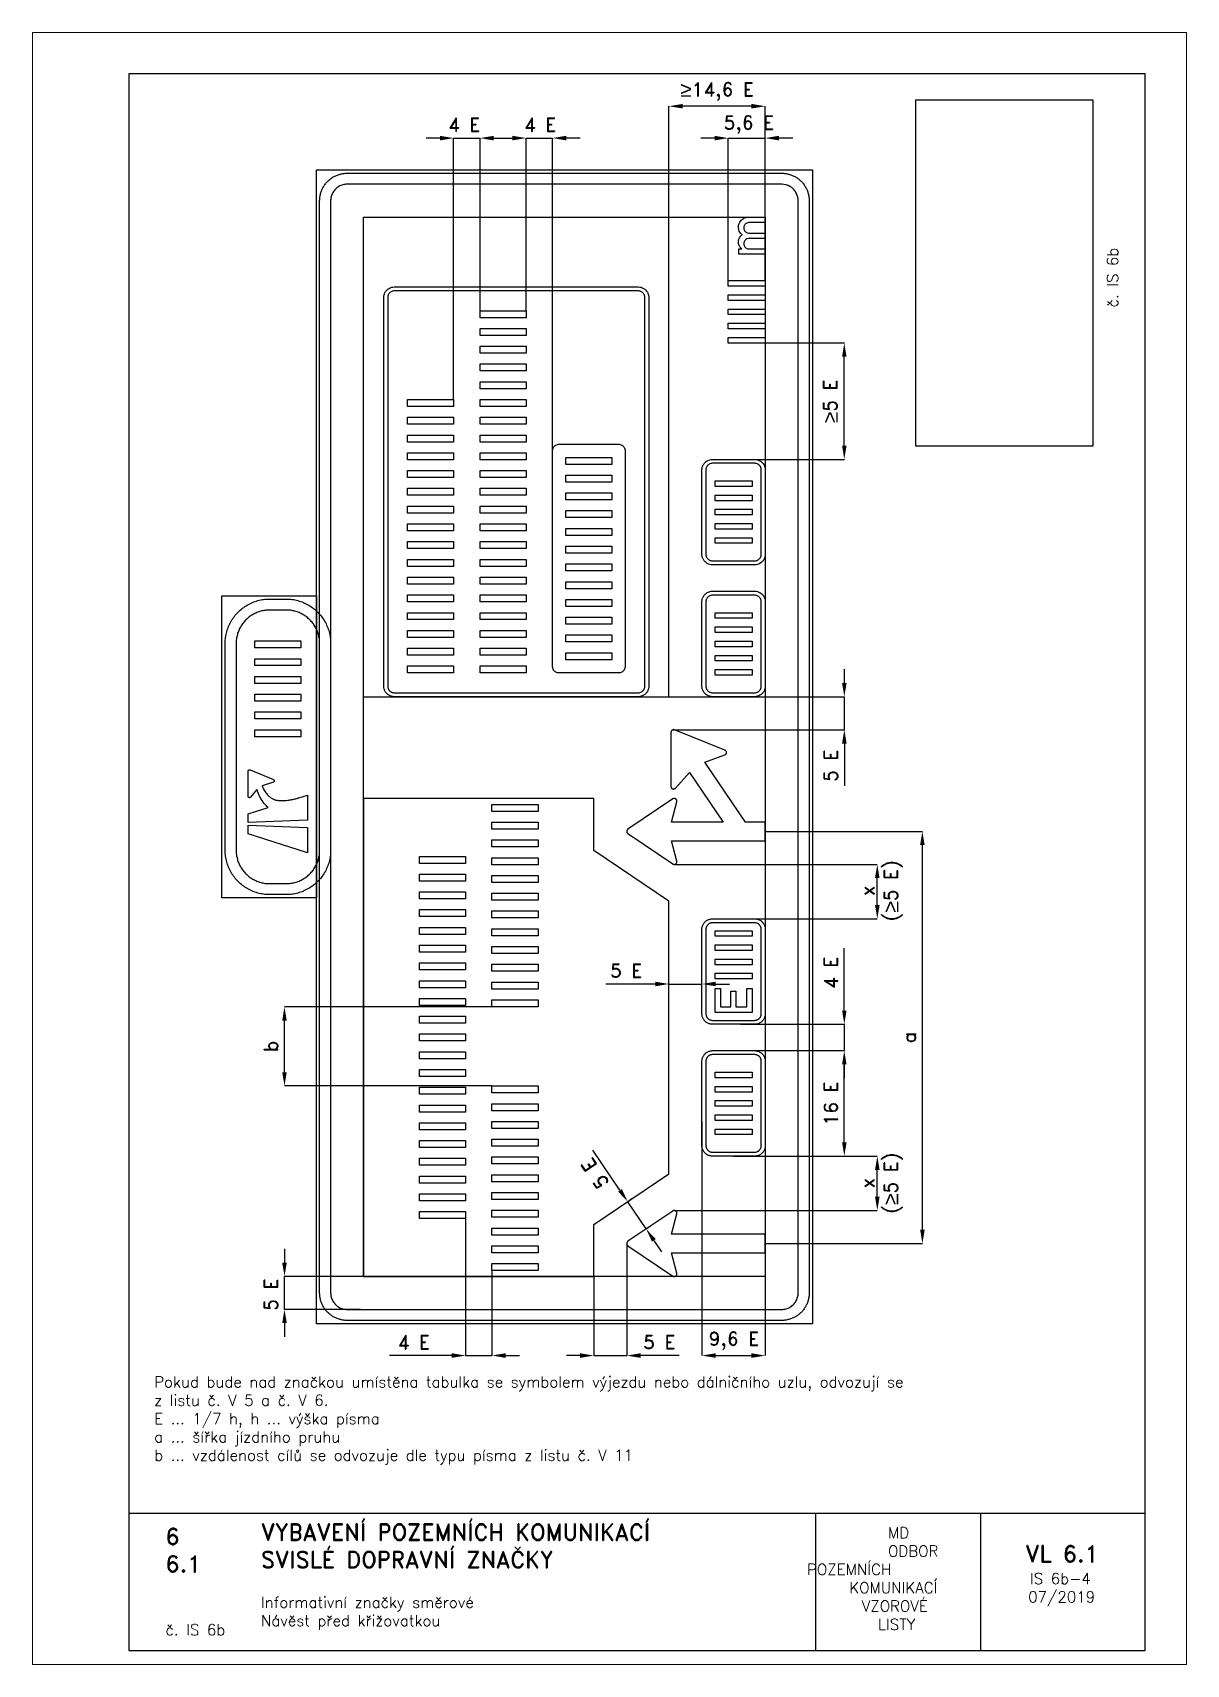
# Paper-space layout 'IS 6b-4' of a CAD drawing. Header units: millimetres. Extents: x 0 to 210, y 0 to 297.
# The model-space entities are those that its viewports show. They can reach past a viewport. Long polylines and large blocks are cut down to what shows.
import ezdxf

# ---------------------------------------------------------------- set-up
doc = ezdxf.new("R2010")
doc.units = ezdxf.units.MM
doc.header["$LTSCALE"] = 5
doc.linetypes.add('ČÁRKOVANÁX2', pattern=[1.5, 1, -0.5])
for name, color, linetype in [('Kóty', 2, 'Continuous'), ('Rozpiska', 7, 'Continuous'), ('Značka', 7, 'Continuous')]:
    doc.layers.add(name, color=color, linetype=linetype)
doc.layers.add('Rámeček', color=6, linetype='Continuous', plot=False)
doc.styles.get("Standard").update_dxf_attribs({"font": 'romand.shx', "height": 125})
doc.dimstyles.get("Standard").update_dxf_attribs({"dimtxt": 125, "dimasz": 125, "dimexe": 0.18, "dimexo": 0.0625, "dimgap": 60, "dimtad": 1, "dimdec": 0, "dimzin": 0, "dimdsep": 46, "dimtxsty": 'Standard', "dimcen": 0.09, "dimadec": 0, "dimazin": 0, "dimtfac": 1, "dimtdec": 0, "dimtofl": 0, "dimtmove": 0, "dimatfit": 3, "dimfxl": 1, "dimtolj": 1, "dimtzin": 0, "dimarcsym": 0})
picture_1 = doc.add_image_def('image1.png', size_in_pixel=(318, 622))

psp = doc.layouts.new('IS 6b-4')

# ---------------------------------------------------------------- texts
at = {"layer": 'Rozpiska', "color": 7, "insert": (195.57, 244.42), "char_height": 2, "attachment_point": 1, "rotation": 90}
psp.add_mtext_dynamic_manual_height_columns('\\pi2.55624;č. IS 6b', width=17.8744, gutter_width=100, heights=[0], dxfattribs=at)
at = {"layer": 'Rozpiska', "color": 7, "attachment_point": 1}
for s, width, heights, insert, char_height in [('Pokud bude nad značkou umístěna tabulka se symbolem výjezdu nebo dálničního uzlu, odvozují se \\Pz listu č. V 5 a č. V 6.{\\H1.83333x; }\\PE ... 1/7 h, h ... výška písma{\\H1.74603x; }\\Pa ... šířka jízdního pruhu{\\H1.75132x; }\\Pb ... vzdálenost cílů se odvozuje dle typu písma z listu č. V 11{\\H1.58289x; }', 171.7343, [0], (22.13, 52.4), 2), ('6', 149.0422, [0], (24.17, 24.77), 3), ('{\\C6;VYBAVENÍ POZEMNÍCH KOMUNIKACÍ\\P}SVISLÉ DOPRAVNÍ ZNAČKY{\\H1.34524x; }', 149.0422, [0], (41.56, 25.56), 3), ('\\pi14.7414;{\\C6;MD\\P\\pi2.36044;}ODBOR POZEMNÍCH{\\H1.57143x; }\\P\\pi7.69378;KOMUNIKACÍ{\\H1.5x; }\\P\\pi9.97949;{\\C6;VZOROVÉ\\H1.47619x; \\H0.67742x;\\P\\pi12.93187;LISTY\\H1.26984x; }', 33.1018, [0], (140.95, 24.95), 2), ('\\pi1.03113;{\\H1.5x;\\C6;VL 6.1\\P\\pi1.88824;\\H0.66667x;IS 6b-4\\H1.66666x; \\H0.6x;\\P\\pi1.5549;07/2019\\H1.80159x; }', 16.0623, [0], (179.66, 21.61), 2), ('6.1', 149.0422, [0], (24.17, 19.78), 3), ('{\\C6;Informativní značky směrové\\P}Návěst před křižovatkou{\\H1.83333x; }', 149.0422, [0], (41.56, 12.29), 2), ('{\\C6;č. IS 6b}', 18.3305, [2.67], (24.18, 7.3), 2)]:
    psp.add_mtext_dynamic_manual_height_columns(s, width=width, gutter_width=100, heights=heights, dxfattribs=dict(at, insert=insert, char_height=char_height))

msp = doc.modelspace()

# ---------------------------------------------------------------- texts
at = {"layer": 'Kóty', "char_height": 125, "attachment_point": 5}
for s, insert in [('{\\fArial|b0|i0|c238|p34;\\H1.08333x;≥\\A1;\\Fromand|c238;\\H0.92308x;14,6 E}', (4638.5, 11960.2)), ('\\A1;5,6 E', (4927.9, 11658.3)), ('\\A1;5 E', (4112.9, 578.3)), ('\\A1;9,6 E', (4792.1, 590.2))]:
    msp.add_mtext(s, dxfattribs=dict(at, insert=insert))
for s, insert, width in [('\\A1;4 E', (2337.3, 11658.3), 483.755), ('\\A1;4 E', (3028.1, 11658.3), 483.755), ('\\A1;5 E', (3811.5, 3959.8), 321.429)]:
    msp.add_mtext(s, dxfattribs=dict(at, insert=insert, width=width))
for s, insert, rotation in [('\\A1;5 E', (5674, 5824.7), 90), ('\\A1;5 E', (3527, 2113.6), 124.0772), ('\\A1;x\\P{\\H1x;(\\fArial|b0|i0|c238|p34;\\H1.08333x;≥\\Fromand|c238;\\H0.92308x;5 E)}', (6136.9, 2026.1), 90), ('\\A1;5 E', (579, 1011.3), 90)]:
    msp.add_mtext(s, dxfattribs=dict(at, insert=insert, rotation=rotation))
at = {"layer": 'Kóty', "insert": (6137.2, 4686.7), "char_height": 125, "width": 605.841, "attachment_point": 5, "rotation": 90}
msp.add_mtext('\\A1;x\\P({\\fArial|b0|i0|c238|p34;\\H1.08333x;≥\\Fromand|c238;\\H0.92308x;5 E)}', dxfattribs=at)

# ---------------------------------------------------------------- blocks, each defined once
blk = doc.blocks.new('*D0')
at = {"layer": 'Defpoints', "color": 0, "transparency": 16777216}
for p in [(4852, 3471), (5796, 3471), (4852, 3231)]:
    blk.add_point(p, dxfattribs=at)
at = {"layer": 'Kóty', "color": 0, "lineweight": -2, "transparency": 16777216}
for p, q in [((5796, 3596), (5796, 4162)), ((4853, 3471), (5797, 3471)), ((4853, 3231), (5797, 3231)), ((5796, 3106), (5796, 2981))]:
    blk.add_line(p, q, dxfattribs=at)
at = {"layer": 'Kóty', "color": 0, "transparency": 16777216}
for points in [[(5776, 3596), (5817, 3596), (5796, 3471)], [(5776, 3106), (5817, 3106), (5796, 3231)]]:
    blk.add_solid(points, dxfattribs=at)
at = {"layer": 'Kóty', "color": 0, "transparency": 16777216, "insert": (5674, 3941), "char_height": 125, "attachment_point": 5, "rotation": 90}
blk.add_mtext('\\A1;4 E', dxfattribs=at)
blk = doc.blocks.new('*D1')
at = {"layer": 'Defpoints', "color": 0, "transparency": 16777216}
for p in [(4853, 3231), (5796, 3231), (4857, 2271)]:
    blk.add_point(p, dxfattribs=at)
at = {"layer": 'Kóty', "color": 0, "lineweight": -2, "transparency": 16777216}
for p, q in [((4853, 3231), (5797, 3231)), ((5796, 2396), (5796, 3106)), ((4857, 2271), (5797, 2271))]:
    blk.add_line(p, q, dxfattribs=at)
at = {"layer": 'Kóty', "color": 0, "transparency": 16777216}
for points in [[(5776, 3106), (5817, 3106), (5796, 3231)], [(5776, 2396), (5817, 2396), (5796, 2271)]]:
    blk.add_solid(points, dxfattribs=at)
at = {"layer": 'Kóty', "color": 0, "transparency": 16777216, "insert": (5674, 2751), "char_height": 125, "attachment_point": 5, "rotation": 90}
blk.add_mtext('\\A1;16 E', dxfattribs=at)
blk = doc.blocks.new('*D2')
at = {"layer": 'Defpoints', "color": 0, "transparency": 16777216}
for p in [(5076, 9671), (5796, 9671), (4881, 8612)]:
    blk.add_point(p, dxfattribs=at)
at = {"layer": 'Kóty', "color": 0, "lineweight": -2, "transparency": 16777216}
for p, q in [((5077, 9671), (5797, 9671)), ((5796, 8737), (5796, 9546)), ((4881, 8612), (5797, 8612))]:
    blk.add_line(p, q, dxfattribs=at)
at = {"layer": 'Kóty', "color": 0, "transparency": 16777216}
for points in [[(5776, 9546), (5817, 9546), (5796, 9671)], [(5776, 8737), (5817, 8737), (5796, 8612)]]:
    blk.add_solid(points, dxfattribs=at)
at = {"layer": 'Kóty', "color": 0, "transparency": 16777216, "insert": (5669, 9141), "char_height": 125, "width": 489.35, "attachment_point": 5, "rotation": 90}
blk.add_mtext('\\A1;{\\fArial|b0|i0|c238|p34;\\H1.08333x;≥}5 E', dxfattribs=at)
blk = doc.blocks.new('*D3')
at = {"layer": 'Defpoints', "color": 0, "transparency": 16777216}
for p in [(5076, 5226), (6507, 5226), (5076, 1476)]:
    blk.add_point(p, dxfattribs=at)
at = {"layer": 'Kóty', "color": 0, "lineweight": -2, "transparency": 16777216}
for p, q in [((5077, 5226), (6507, 5226)), ((6507, 1601), (6507, 5101)), ((5077, 1476), (6507, 1476))]:
    blk.add_line(p, q, dxfattribs=at)
at = {"layer": 'Kóty', "color": 0, "transparency": 16777216}
for points in [[(6486, 5101), (6528, 5101), (6507, 5226)], [(6486, 1601), (6528, 1601), (6507, 1476)]]:
    blk.add_solid(points, dxfattribs=at)
at = {"layer": 'Kóty', "color": 0, "transparency": 16777216, "insert": (6385, 3351), "char_height": 125, "attachment_point": 5, "rotation": 90}
blk.add_mtext('\\A1;a', dxfattribs=at)
blk = doc.blocks.new('*D4')
at = {"layer": 'Defpoints', "color": 0, "transparency": 16777216}
for p in [(701, 3630), (2589, 3630), (2589, 2910)]:
    blk.add_point(p, dxfattribs=at)
at = {"layer": 'Kóty', "color": 0, "lineweight": -2, "transparency": 16777216}
for p, q in [((2589, 3630), (701, 3630)), ((701, 3035), (701, 3505)), ((2589, 2910), (701, 2910))]:
    blk.add_line(p, q, dxfattribs=at)
at = {"layer": 'Kóty', "color": 0, "transparency": 16777216}
for points in [[(681, 3505), (722, 3505), (701, 3630)], [(681, 3035), (722, 3035), (701, 2910)]]:
    blk.add_solid(points, dxfattribs=at)
at = {"layer": 'Kóty', "color": 0, "transparency": 16777216, "insert": (579, 3270), "char_height": 125, "attachment_point": 5, "rotation": 90}
blk.add_mtext('\\A1;b', dxfattribs=at)
blk = doc.blocks.new('*D5')
at = {"layer": 'Defpoints', "color": 0, "transparency": 16777216}
for p in [(2349, 1702), (2589, 1230), (2349, 456)]:
    blk.add_point(p, dxfattribs=at)
at = {"layer": 'Kóty', "color": 0, "lineweight": -2, "transparency": 16777216}
for p, q in [((2349, 1702), (2349, 456)), ((2589, 1230), (2589, 456)), ((2224, 456), (1658, 456)), ((2714, 456), (2839, 456))]:
    blk.add_line(p, q, dxfattribs=at)
at = {"layer": 'Kóty', "color": 0, "transparency": 16777216}
for points in [[(2224, 477), (2224, 435), (2349, 456)], [(2714, 477), (2714, 435), (2589, 456)]]:
    blk.add_solid(points, dxfattribs=at)
at = {"layer": 'Kóty', "color": 0, "transparency": 16777216, "insert": (1878, 578), "char_height": 125, "attachment_point": 5}
blk.add_mtext('\\A1;4 E', dxfattribs=at)

# ---------------------------------------------------------------- dimensions: what is measured, and where the dimension line sits
at = {"layer": 'Kóty'}
for base, p1, p2, text, picture, middle in [((5796.5, 9670.7), (4881, 8612.1), (5076.5, 9670.7), '{\\fArial|b0|i0|c238|p34;\\H1.08333x;≥}5 E', '*D2', (5668.8, 9141.4)), ((6507, 5225.7), (5076.5, 1475.7), (5076.5, 5225.7), 'a', '*D3', (6384.5, 3350.7)), ((5796.5, 3470.7), (4852.5, 3230.7), (4852.5, 3470.7), '4 E', '*D0', (5674, 3941.4)), ((701.4, 3629.8), (2589, 2909.8), (2589, 3629.8), 'b', '*D4', (578.9, 3269.8)), ((5796.5, 3230.7), (4856.7, 2270.7), (4852.5, 3230.7), '16 E', '*D1', (5674, 2750.7))]:
    dim = msp.add_linear_dim(base=base, p1=p1, p2=p2, angle=90, text=text, dimstyle='Standard', dxfattribs=at)
    dim.commit()
    dim.dimension.update_dxf_attribs({"geometry": picture, "text_midpoint": middle})
dim = msp.add_linear_dim(base=(2349, 455.8), p1=(2589, 1229.6), p2=(2349, 1702.3), text='4 E', dimstyle='Standard', dxfattribs=at)
dim.commit()
dim.dimension.update_dxf_attribs({"geometry": '*D5', "text_midpoint": (1878.3, 578.3)})

# ---------------------------------------------------------------- linework, layer by layer
at = {"layer": 'Kóty'}
for p, q in [((4200.5, 10815.9), (4200.5, 11826)), ((4951.5, 11825.8), (4325.5, 11825.8)), ((5076.5, 10815.9), (5076.5, 11826)), ((2116, 11535.8), (1991, 11535.8)), ((2241, 9156.7), (2241, 11536)), ((2481, 9965), (2481, 11536)), ((2901, 9965), (2901, 11536)), ((3141, 8650.2), (3141, 11536)), ((3391, 11535.8), (3266, 11535.8)), ((4615.5, 11535.8), (4490.5, 11535.8)), ((4740.5, 10239), (4740.5, 11536)), ((5076.5, 10239), (5076.5, 11536)), ((5326.5, 11535.8), (5201.5, 11535.8)), ((5796.5, 6577.1), (5796.5, 6702.1)), ((4200.5, 6452.1), (5796.7, 6452.1)), ((4234.9, 6150.8), (5796.7, 6150.8)), ((5796.5, 6025.8), (5796.5, 5641.2)), ((4245.9, 4925.8), (6096.7, 4925.8)), ((6096.5, 4555.7), (6096.5, 4800.8)), ((4980.5, 4430.7), (6096.7, 4430.7)), ((4075.5, 3837.3), (3625.7, 3837.3)), ((4200.5, 3814.3), (4200.5, 3837.5)), ((4500.5, 3814.3), (4500.5, 3837.5)), ((4625.5, 3837.3), (4750.5, 3837.3)), ((4500.5, 2587.2), (4500.5, 455.6)), ((5076.5, 2587.2), (5076.5, 455.6)), ((3754.8, 1959.8), (3507, 2326)), ((4788.5, 2270.7), (6096.7, 2270.7)), ((6096.5, 1900.5), (6096.5, 2145.7)), ((3862.9, 1882), (3824.7, 1856.1)), ((4031, 1633.5), (3992.7, 1607.7)), ((4251.7, 1775.5), (6096.7, 1775.5)), ((4062.9, 1504.2), (4133, 1400.7)), ((701.5, 1425.8), (701.5, 1300.8)), ((3816.6, 1478.5), (3816.6, 455.6)), ((1421.4, 1175.8), (701.3, 1175.8)), ((3516.5, 1175.8), (3516.5, 455.6)), ((1392.2, 875.8), (701.3, 875.8)), ((701.5, 750.8), (701.5, 625.8)), ((2224, 455.8), (2099, 455.8)), ((3391.5, 455.8), (3266.5, 455.8)), ((4293, 455.8), (3941.6, 455.8)), ((4625.5, 455.8), (4951.5, 455.8))]:
    msp.add_line(p, q, dxfattribs=at)
for points in [[(2241, 11535.8), (2481, 11536)], [(2606, 11535.8), (2776, 11535.8)], [(2901, 11535.8), (3141, 11536)], [(4740.5, 11536), (5076.5, 11535.8)], [(5796.7, 6150.8), (5796.5, 6452.1)], [(4200.5, 3837.3), (4500.5, 3837.3)], [(5796.5, 3230.7), (5796.5, 3470.7)], [(3992.9, 1607.8), (3824.8, 1856.2)], [(701.5, 875.8), (701.3, 1175.8)], [(2349, 455.8), (2589, 455.8)], [(3516.5, 455.6), (3816.6, 455.8)]]:
    msp.add_lwpolyline(points, dxfattribs=at)
for points in [[(4325.5, 11846.7), (4325.5, 11805), (4200.5, 11825.8)], [(4951.5, 11846.7), (4951.5, 11805), (5076.5, 11825.8)], [(2116, 11556.7), (2116, 11515), (2241, 11535.8)], [(2606, 11556.7), (2606, 11515), (2481, 11535.8)], [(2776, 11556.7), (2776, 11515), (2901, 11535.8)], [(3266, 11556.7), (3266, 11515), (3141, 11535.8)], [(4615.5, 11556.7), (4615.5, 11515), (4740.5, 11535.8)], [(5201.5, 11556.7), (5201.5, 11515), (5076.5, 11535.8)], [(5775.6, 6577.1), (5817.3, 6577.1), (5796.5, 6452.1)], [(5775.6, 6025.8), (5817.3, 6025.8), (5796.5, 6150.8)], [(6075.6, 4800.8), (6117.3, 4800.8), (6096.5, 4925.8)], [(6075.6, 4555.7), (6117.3, 4555.7), (6096.5, 4430.7)], [(4075.5, 3858.1), (4075.5, 3816.5), (4200.5, 3837.3)], [(4625.5, 3858.1), (4625.5, 3816.5), (4500.5, 3837.3)], [(6075.6, 2145.7), (6117.3, 2145.7), (6096.5, 2270.7)], [(3772, 1971.4), (3737.5, 1948.1), (3824.8, 1856.2)], [(6075.6, 1900.5), (6117.3, 1900.5), (6096.5, 1775.5)], [(4080.2, 1515.9), (4045.7, 1492.5), (3992.9, 1607.8)], [(680.6, 1300.8), (722.3, 1300.8), (701.5, 1175.8)], [(680.6, 750.8), (722.3, 750.8), (701.5, 875.8)], [(3391.5, 476.7), (3391.5, 435), (3516.5, 455.8)], [(3941.6, 476.7), (3941.6, 435), (3816.6, 455.8)], [(4625.5, 476.7), (4625.5, 435), (4500.5, 455.8)], [(4951.5, 476.7), (4951.5, 435), (5076.5, 455.8)]]:
    msp.add_solid(points, dxfattribs=at)
at = {"layer": 'Značka', "color": 3}
for points in [[(5506.5, 745.8), (991.5, 745.8), (991.5, 11245.8), (5506.5, 11245.8), (5506.5, 745.8)], [(5076.5, 10188), (4740.5, 10188), (4740.5, 10238.9), (5076.5, 10238.9), (5076.5, 10188)], [(5076.5, 10058.7), (4740.5, 10058.7), (4740.5, 10109.6), (5076.5, 10109.6), (5076.5, 10058.7)], [(5076.5, 9929.3), (4740.5, 9929.3), (4740.5, 9980.3), (5076.5, 9980.3), (5076.5, 9929.3)], [(5076.5, 9800), (4740.5, 9800), (4740.5, 9850.9), (5076.5, 9850.9), (5076.5, 9800)], [(5076.5, 9670.7), (4740.5, 9670.7), (4740.5, 9721.6), (5076.5, 9721.6), (5076.5, 9670.7)], [(991.5, 4620.8), (131.5, 4620.8), (131.5, 7370.8), (991.5, 7370.8), (991.5, 4620.8)], [(851.5, 6896.1), (431.5, 6896.1), (431.5, 6959.8), (851.5, 6959.8), (851.5, 6896.1)], [(851.5, 6734.5), (431.5, 6734.5), (431.5, 6798.1), (851.5, 6798.1), (851.5, 6734.5)], [(851.5, 6572.8), (431.5, 6572.8), (431.5, 6636.5), (851.5, 6636.5), (851.5, 6572.8)], [(851.5, 6411.2), (431.5, 6411.2), (431.5, 6474.8), (851.5, 6474.8), (851.5, 6411.2)], [(851.5, 6249.5), (431.5, 6249.5), (431.5, 6313.2), (851.5, 6313.2), (851.5, 6249.5)], [(851.5, 6087.9), (431.5, 6087.9), (431.5, 6151.5), (851.5, 6151.5), (851.5, 6087.9)], [(3009, 5408.1), (2589, 5408.1), (2589, 5471.7), (3009, 5471.7), (3009, 5408.1)], [(911.5, 5262.2), (911.5, 5031.8), (371.5, 5204.6), (371.5, 5282), (911.5, 5262.2)], [(3009, 5246.4), (2589, 5246.4), (2589, 5310.1), (3009, 5310.1), (3009, 5246.4)], [(3009, 5084.7), (2589, 5084.7), (2589, 5148.4), (3009, 5148.4), (3009, 5084.7)], [(2349, 4935.4), (1929, 4935.4), (1929, 4999.1), (2349, 4999.1), (2349, 4935.4)], [(3009, 4923.1), (2589, 4923.1), (2589, 4986.7), (3009, 4986.7), (3009, 4923.1)], [(2349, 4773.7), (1929, 4773.7), (1929, 4837.4), (2349, 4837.4), (2349, 4773.7)], [(3009, 4761.4), (2589, 4761.4), (2589, 4825.1), (3009, 4825.1), (3009, 4761.4)], [(2349, 4612.1), (1929, 4612.1), (1929, 4675.7), (2349, 4675.7), (2349, 4612.1)], [(3009, 4599.8), (2589, 4599.8), (2589, 4663.4), (3009, 4663.4), (3009, 4599.8)], [(2349, 4450.4), (1929, 4450.4), (1929, 4514.1), (2349, 4514.1), (2349, 4450.4)], [(3009, 4438.1), (2589, 4438.1), (2589, 4501.8), (3009, 4501.8), (3009, 4438.1)], [(2349, 4288.8), (1929, 4288.8), (1929, 4352.4), (2349, 4352.4), (2349, 4288.8)], [(3009, 4276.5), (2589, 4276.5), (2589, 4340.1), (3009, 4340.1), (3009, 4276.5)], [(4956.5, 4271.7), (4620.5, 4271.7), (4620.5, 4322.7), (4956.5, 4322.7), (4956.5, 4271.7)], [(2349, 4127.1), (1929, 4127.1), (1929, 4190.8), (2349, 4190.8), (2349, 4127.1)], [(3009, 4114.8), (2589, 4114.8), (2589, 4178.5), (3009, 4178.5), (3009, 4114.8)], [(4956.5, 4142.4), (4620.5, 4142.4), (4620.5, 4193.3), (4956.5, 4193.3), (4956.5, 4142.4)], [(2349, 3965.5), (1929, 3965.5), (1929, 4029.1), (2349, 4029.1), (2349, 3965.5)], [(3009, 3953.1), (2589, 3953.1), (2589, 4016.8), (3009, 4016.8), (3009, 3953.1)], [(4956.5, 4013.1), (4620.5, 4013.1), (4620.5, 4064), (4956.5, 4064), (4956.5, 4013.1)], [(2349, 3803.8), (1929, 3803.8), (1929, 3867.5), (2349, 3867.5), (2349, 3803.8)], [(4956.5, 3883.8), (4620.5, 3883.8), (4620.5, 3934.7), (4956.5, 3934.7), (4956.5, 3883.8)], [(3009, 3791.5), (2589, 3791.5), (2589, 3855.1), (3009, 3855.1), (3009, 3791.5)], [(4956.5, 3578.7), (4620.5, 3578.7), (4620.5, 3795.5), (4668.9, 3795.5), (4668.9, 3629.7), (4764.7, 3629.7), (4764.7, 3771), (4809.8, 3771), (4809.8, 3629.7), (4908.7, 3629.7), (4908.7, 3795.1), (4956.5, 3795.1), (4956.5, 3578.7)], [(2349, 3642.1), (1929, 3642.1), (1929, 3705.8), (2349, 3705.8), (2349, 3642.1)], [(3009, 3629.8), (2589, 3629.8), (2589, 3693.5), (3009, 3693.5), (3009, 3629.8)], [(2349, 3480.5), (1929, 3480.5), (1929, 3544.1), (2349, 3544.1), (2349, 3480.5)], [(2349, 3318.8), (1929, 3318.8), (1929, 3382.5), (2349, 3382.5), (2349, 3318.8)], [(2349, 3157.2), (1929, 3157.2), (1929, 3220.8), (2349, 3220.8), (2349, 3157.2)], [(2349, 2995.5), (1929, 2995.5), (1929, 3059.2), (2349, 3059.2), (2349, 2995.5)], [(2349, 2833.9), (1929, 2833.9), (1929, 2897.5), (2349, 2897.5), (2349, 2833.9)], [(3009, 2846.2), (2589, 2846.2), (2589, 2909.8), (3009, 2909.8), (3009, 2846.2)], [(2349, 2672.2), (1929, 2672.2), (1929, 2735.9), (2349, 2735.9), (2349, 2672.2)], [(3009, 2684.5), (2589, 2684.5), (2589, 2748.2), (3009, 2748.2), (3009, 2684.5)], [(2349, 2510.6), (1929, 2510.6), (1929, 2574.2), (2349, 2574.2), (2349, 2510.6)], [(3009, 2522.9), (2589, 2522.9), (2589, 2586.5), (3009, 2586.5), (3009, 2522.9)], [(2349, 2348.9), (1929, 2348.9), (1929, 2412.6), (2349, 2412.6), (2349, 2348.9)], [(3009, 2361.2), (2589, 2361.2), (2589, 2424.9), (3009, 2424.9), (3009, 2361.2)], [(2349, 2187.2), (1929, 2187.2), (1929, 2250.9), (2349, 2250.9), (2349, 2187.2)], [(3009, 2199.6), (2589, 2199.6), (2589, 2263.2), (3009, 2263.2), (3009, 2199.6)], [(2349, 2025.6), (1929, 2025.6), (1929, 2089.2), (2349, 2089.2), (2349, 2025.6)], [(3009, 2037.9), (2589, 2037.9), (2589, 2101.6), (3009, 2101.6), (3009, 2037.9)], [(3009, 1876.2), (2589, 1876.2), (2589, 1939.9), (3009, 1939.9), (3009, 1876.2)], [(2349, 1863.9), (1929, 1863.9), (1929, 1927.6), (2349, 1927.6), (2349, 1863.9)], [(2349, 1702.3), (1929, 1702.3), (1929, 1765.9), (2349, 1765.9), (2349, 1702.3)], [(3009, 1714.6), (2589, 1714.6), (2589, 1778.2), (3009, 1778.2), (3009, 1714.6)], [(3009, 1552.9), (2589, 1552.9), (2589, 1616.6), (3009, 1616.6), (3009, 1552.9)], [(3009, 1391.3), (2589, 1391.3), (2589, 1454.9), (3009, 1454.9), (3009, 1391.3)], [(3009, 1229.6), (2589, 1229.6), (2589, 1293.3), (3009, 1293.3), (3009, 1229.6)]]:
    msp.add_lwpolyline(points, dxfattribs=at)
for points in [[(5476.5, 1025.8), (5476.5, 1024.8), (5476.5, 1023.9, -0.0321801), (5474.2, 991.6, -0.0354433), (5467.6, 959.8, -0.0362668), (5457.2, 929.2, -0.0344205), (5442.6, 900.3, -0.0337213), (5424.7, 873.3, -0.0340846), (5403.2, 849, -0.0342089), (5379, 827.6, -0.034229), (5352, 809.6, -0.0340448), (5323.1, 795.2, -0.0334123), (5292.4, 784.7, -0.0341271), (5260.7, 778, -0.0367449), (5228.4, 775.8), (5227.5, 775.8), (5226.5, 775.8), (1271.5, 775.8), (1270.5, 775.8, -0.0007054), (1269.5, 775.8, -0.0321796), (1237.2, 778.1, -0.0354427), (1205.5, 784.7, -0.0362646), (1174.8, 795.1, -0.0344235), (1145.9, 809.6, -0.0337094), (1119, 827.6, -0.0340861), (1094.7, 849, -0.0342094), (1073.2, 873.3, -0.0342206), (1055.3, 900.3, -0.0340299), (1040.8, 929.2, -0.0333968), (1030.3, 959.8, -0.0341159), (1023.6, 991.6, -0.0367287), (1021.5, 1023.9), (1021.5, 1024.8), (1021.5, 1025.8), (1021.5, 10965.8), (1021.5, 10966.8), (1021.5, 10967.8, -0.0321759), (1023.7, 11000, -0.0354531), (1030.3, 11031.8, -0.0362566), (1040.7, 11062.4, -0.0344226), (1055.3, 11091.4, -0.0337217), (1073.3, 11118.3, -0.0340709), (1094.7, 11142.6, -0.0342028), (1119, 11164, -0.034247), (1145.9, 11182, -0.0340495), (1174.8, 11196.5, -0.0334082), (1205.5, 11206.9, -0.0340987), (1237.2, 11213.6, -0.0367598), (1269.5, 11215.8), (1270.5, 11215.8), (1271.5, 11215.8), (5226.5, 11215.8), (5227.5, 11215.8), (5228.4, 11215.8, -0.0321604), (5260.7, 11213.5, -0.0353957), (5292.4, 11206.9, -0.0362956), (5323.1, 11196.6, -0.0344274), (5352, 11182, -0.0337163), (5379, 11164, -0.0341243), (5403.2, 11142.6, -0.0342223), (5424.7, 11118.3, -0.034223), (5442.6, 11091.4, -0.0340506), (5457.1, 11062.4, -0.0334149), (5467.6, 11031.8, -0.0341209), (5474.3, 11000, -0.0367454), (5476.5, 10967.8), (5476.5, 10966.8), (5476.5, 10965.8), (5476.5, 1025.8)], [(5376.5, 1025.8), (5376.5, 10965.8), (5376.5, 10966.4), (5376.5, 10967, 0.0321781), (5375.1, 10986.3, 0.035444), (5371.2, 11005.4, 0.0362616), (5364.9, 11023.8, 0.0344291), (5356.2, 11041.1, 0.0337212), (5345.4, 11057.3, 0.0340613), (5332.5, 11071.9), (5318, 11084.7), (5301.8, 11095.5), (5284.4, 11104.2), (5266.1, 11110.5), (5247, 11114.5), (5227.6, 11115.8), (5227.1, 11115.8), (5226.5, 11115.8), (1271.5, 11115.8), (1270.9, 11115.8), (1270.3, 11115.8, 0.0321576), (1250.9, 11114.4, 0.0353971), (1231.9, 11110.5, 0.0363081), (1213.5, 11104.3, 0.0344167), (1196.1, 11095.5, 0.0337192), (1180, 11084.7, 0.0340906), (1165.4, 11071.9, 0.0341989), (1152.5, 11057.3, 0.0342415), (1141.8, 11041.1, 0.034031), (1133.1, 11023.8, 0.0333739), (1126.8, 11005.4, 0.0341555), (1122.8, 10986.3, 0.0367243), (1121.5, 10967), (1121.5, 10966.4), (1121.5, 10965.8), (1121.5, 1025.8), (1121.5, 1025.2), (1121.5, 1024.6, 0.0321855), (1122.8, 1005.3, 0.0354448), (1126.8, 986.2, 0.0362578), (1133, 967.8, 0.0344186), (1141.8, 950.5, 0.0337131), (1152.5, 934.3, 0.0340795), (1165.4, 919.8, 0.034219), (1180, 906.9, 0.0342332), (1196.1, 896.1, 0.0340543), (1213.5, 887.4, 0.0334087), (1231.9, 881.1, 0.0341257), (1250.9, 877.1, 0.036744), (1270.3, 875.8, 0.0008761), (1270.9, 875.8), (1271.5, 875.8), (5226.5, 875.8), (5227.1, 875.8), (5227.6, 875.8, 0.0321801), (5247, 877.2, 0.0354425), (5266.1, 881.1, 0.0362661), (5284.5, 887.4, 0.0344205), (5301.8, 896.1, 0.0337218), (5318, 906.9, 0.0340848), (5332.5, 919.8, 0.0342088), (5345.4, 934.3, 0.0342286), (5356.2, 950.5, 0.0340442), (5364.9, 967.8, 0.0334125), (5371.2, 986.2, 0.0341266), (5375.2, 1005.3, 0.036745), (5376.5, 1024.6), (5376.5, 1025.2), (5376.5, 1025.8)], [(5076.4, 10478.9), (4836.3, 10478.9), (4836.3, 10527.1), (4863.1, 10527.1), (4860.2, 10529.8), (4857.3, 10532.5, -0.0537667), (4846.6, 10545.6, -0.0546181), (4838.9, 10560.7, -0.0497856), (4834.6, 10575.2, -0.0499052), (4833.3, 10590.2, -0.0445946), (4834.3, 10603.6, -0.0453596), (4837.7, 10616.6, -0.0415219), (4843, 10628.5), (4850.1, 10639.5), (4854.8, 10645.5), (4860.2, 10650.9), (4863.3, 10653.5), (4866.4, 10655.9), (4863, 10658.8), (4859.8, 10661.7, -0.0720599), (4845.7, 10679.7, -0.066459), (4836.9, 10700.9, -0.0355293), (4834.3, 10712.7, -0.035843), (4833.3, 10724.6, -0.0505286), (4834.7, 10741.8, -0.0496669), (4839.5, 10758.4, -0.0682707), (4850.8, 10779.4, -0.0732827), (4867.4, 10796.3, -0.0568426), (4883.2, 10806.3, -0.0487997), (4900.8, 10812.8), (4907.2, 10814.4), (4913.8, 10815.4), (4916.7, 10815.6), (4919.7, 10815.8), (5076.4, 10815.8), (5076.4, 10767.6), (4929.4, 10767.6), (4927.6, 10767.6), (4925.8, 10767.5), (4916.8, 10766), (4908.3, 10762.7, 0.0677591), (4898, 10756, 0.0669821), (4889.9, 10746.8, 0.0735682), (4883.7, 10734.9, 0.074333), (4881.3, 10721.6, 0.080749), (4882.8, 10706.9, 0.0806738), (4888.8, 10693.5, 0.0704967), (4896.7, 10683.8, 0.0754351), (4907, 10676.9), (4915.7, 10673.6), (4924.9, 10671.8), (4926.2, 10671.6), (4927.5, 10671.4), (5076.4, 10671.4), (5076.4, 10623.3), (4928.4, 10623.3), (4926.4, 10623.3), (4924.4, 10623.1), (4912.4, 10620.3, 0.0691008), (4901.5, 10614.2, 0.0747565), (4891.7, 10604.9, 0.0737793), (4885.1, 10593.1, 0.0890667), (4881.3, 10576.6, 0.0936533), (4883.7, 10559.9, 0.0733346), (4889, 10548.5, 0.0712048), (4897.3, 10539.1, 0.0769779), (4909.3, 10531.3, 0.0780537), (4923, 10527.6), (4924.8, 10527.3), (4926.6, 10527.1), (5076.4, 10527.1), (5076.4, 10478.9)], [(1121.5, 5055.8), (1121.5, 5054.2), (1121.5, 5052.6, -0.0321921), (1117.8, 5000.3, -0.0354422), (1107.1, 4948.9, -0.0362604), (1090.3, 4899.2, -0.0344201), (1066.7, 4852.4, -0.0337225), (1037.6, 4808.7, -0.0340794), (1002.9, 4769.4, -0.0342133), (963.6, 4734.7, -0.0342345), (919.9, 4705.6, -0.0340431), (873, 4682.1, -0.033414), (823.3, 4665.2, -0.0341248), (771.9, 4654.3, -0.0367398), (719.7, 4650.8), (718.1, 4650.8), (716.5, 4650.8), (566.5, 4650.8), (564.9, 4650.8), (563.3, 4650.8, -0.0321828), (511, 4654.5, -0.0354421), (459.6, 4665.2, -0.0362692), (409.9, 4682, -0.0344243), (363.1, 4705.6, -0.0337304), (319.4, 4734.7, -0.0340826), (280.1, 4769.4, -0.0342004), (245.3, 4808.7, -0.0342202), (216.3, 4852.4, -0.0340431), (192.8, 4899.3, -0.0334008), (175.8, 4948.9, -0.0341339), (165, 5000.4, -0.0367584), (161.5, 5052.6), (161.5, 5054.2), (161.5, 5055.8), (161.5, 6935.8), (161.5, 6937.4), (161.5, 6939, -0.0321921), (165.2, 6991.3, -0.0354422), (175.8, 7042.7, -0.0362604), (192.6, 7092.4, -0.0344201), (216.3, 7139.2, -0.0337304), (245.4, 7182.9, -0.0340792), (280.1, 7222.2, -0.0342063), (319.4, 7257, -0.0342229), (363.1, 7286, -0.0340431), (409.9, 7309.5, -0.0334008), (459.6, 7326.5, -0.0341339), (511, 7337.3, -0.0367584), (563.3, 7340.8), (564.9, 7340.8), (566.5, 7340.8), (716.5, 7340.8), (718.1, 7340.8), (719.7, 7340.8, -0.0321921), (772, 7337.1, -0.0354422), (823.3, 7326.5, -0.0362604), (873, 7309.7, -0.0344201), (919.9, 7286, -0.0337304), (963.5, 7256.9, -0.0340792), (1002.9, 7222.2, -0.0342063), (1037.6, 7182.9, -0.0342229), (1066.7, 7139.2, -0.0340431), (1090.1, 7092.4, -0.0334008), (1107.1, 7042.7, -0.0341339), (1118, 6991.3, -0.0367584), (1121.5, 6939, -0.0009227), (1121.5, 6937.4), (1121.5, 6935.8), (1121.5, 5055.8)], [(1021.5, 5055.8), (1021.5, 6935.8), (1021.5, 6937), (1021.5, 6938.2, 0.0321768), (1018.7, 6977.6, 0.0354414), (1010.7, 7016.3, 0.0362604), (998, 7053.7, 0.0344104), (980.2, 7089, 0.033728), (958.3, 7121.9, 0.0340944), (932.1, 7151.5, 0.0342162), (902.5, 7177.7, 0.0342324), (869.7, 7199.6, 0.034038), (834.4, 7217.2, 0.0334005), (797, 7230, 0.0341342), (758.2, 7238.2, 0.036729), (718.9, 7240.8), (717.7, 7240.8), (716.5, 7240.8), (566.5, 7240.8), (565.3, 7240.8), (564.1, 7240.8, 0.0321768), (524.7, 7238, 0.0354414), (486, 7230, 0.0362604), (448.6, 7217.4, 0.0344104), (413.3, 7199.6, 0.033728), (380.4, 7177.6, 0.0340944), (350.8, 7151.5, 0.0342162), (324.6, 7121.9, 0.0342324), (302.7, 7089, 0.034038), (285.1, 7053.7, 0.0334005), (272.3, 7016.3, 0.0341342), (264.1, 6977.6, 0.036729), (261.5, 6938.2), (261.5, 6937), (261.5, 6935.8), (261.5, 5055.8), (261.5, 5054.6), (261.5, 5053.4, 0.0321768), (264.2, 5014, 0.0354414), (272.3, 4975.3, 0.0362604), (284.9, 4937.9, 0.0344104), (302.7, 4902.6, 0.033728), (324.7, 4869.8, 0.0340944), (350.8, 4840.1, 0.0342114), (380.4, 4814, 0.0342327), (413.3, 4792.1, 0.0340434), (448.6, 4774.4, 0.0334122), (486, 4761.6, 0.0341342), (524.7, 4753.5, 0.0367476), (564.1, 4750.8), (565.3, 4750.8), (566.5, 4750.8), (716.5, 4750.8), (717.7, 4750.8), (718.9, 4750.8, 0.032183), (758.3, 4753.6, 0.0354414), (797, 4761.6, 0.0362721), (834.4, 4774.3, 0.0344268), (869.7, 4792.1, 0.0337282), (902.5, 4814, 0.0340803), (932.1, 4840.1, 0.0342162), (958.3, 4869.7, 0.0342324), (980.2, 4902.6, 0.034038), (997.9, 4937.9, 0.0334005), (1010.7, 4975.3, 0.0341342), (1018.8, 5014.1, 0.036729), (1021.5, 5053.4), (1021.5, 5054.6), (1021.5, 5055.8)], [(4527.4, 5856.8), (4708.1, 5921.7), (4709.2, 5922.1), (4710.3, 5922.6), (4714.2, 5924.9), (4717.7, 5928.1, 0.0641971), (4721.1, 5932.7, 0.0640888), (4723.2, 5938.1, 0.0640004), (4724, 5943.8, 0.0638861), (4723.4, 5949.6, 0.0635374), (4721.5, 5955, 0.06237), (4718.3, 5959.9), (4715, 5963.1), (4711.1, 5965.6), (4710, 5966.1), (4709, 5966.6), (4252, 6150.5), (4250.9, 6150.9), (4249.8, 6151.2), (4245.2, 6152.1), (4240.5, 6152.1), (4234.8, 6150.8), (4229.6, 6148.1, 0.064718), (4225.2, 6144.3, 0.0630823), (4221.9, 6139.5, 0.0521931), (4220, 6135.2, 0.0569458), (4219.2, 6130.6), (4219.1, 6129.4), (4219, 6128.2), (4218.4, 5635.7), (4218.4, 5634.5), (4218.5, 5633.3, 0.0514528), (4219.3, 5628.8, 0.0515239), (4221.1, 5624.5, 0.0641944), (4224.3, 5619.7, 0.0641318), (4228.7, 5615.9, 0.0640381), (4233.8, 5613.2, 0.0638482), (4239.4, 5611.8, 0.0635431), (4245.2, 5611.8, 0.0623508), (4250.8, 5613.2), (4255, 5615.2), (4258.7, 5618), (4259.5, 5618.8), (4260.3, 5619.6), (4388.1, 5762.9), (4693.8, 5309.7), (4224.5, 5309.7), (4271.7, 5495.8), (4272, 5496.9), (4272.2, 5498, 0.0514443), (4272.5, 5502.6, 0.0515825), (4271.8, 5507.2, 0.0641862), (4269.8, 5512.7, 0.0641161), (4266.6, 5517.4, 0.0640416), (4262.3, 5521.3, 0.0639075), (4257.2, 5524, 0.0635162), (4251.6, 5525.5, 0.0622574), (4245.8, 5525.5), (4241.2, 5524.6), (4237, 5522.7), (4236, 5522.2), (4235, 5521.5), (3827, 5245.5), (3826.1, 5244.9), (3825.2, 5244.1, 0.0519514), (3821.8, 5240.8, 0.052118), (3819.3, 5236.9, 0.064866), (3817.1, 5231.5, 0.0650531), (3816.5, 5225.7, 0.0647482), (3817.2, 5219.9, 0.0630984), (3819.3, 5214.4, 0.0520695), (3821.8, 5210.5, 0.056883), (3825.2, 5207.2), (3826.1, 5206.5), (3827, 5205.8), (4235, 4929.8), (4236, 4929.2), (4237, 4928.6), (4241.2, 4926.7), (4245.8, 4925.8, 0.0640753), (4251.6, 4925.8, 0.0641896), (4257.2, 4927.3, 0.0640096), (4262.3, 4930, 0.0639069), (4266.6, 4933.9, 0.0635581), (4269.8, 4938.7, 0.0623612), (4271.8, 4944.1, 0.0516431), (4272.5, 4948.7, 0.0563106), (4272.2, 4953.3), (4272, 4954.4), (4271.7, 4955.6), (4224.5, 5141.7), (5076.5, 5141.7), (5076.5, 5309.7), (4896.5, 5309.7), (4527.4, 5856.8)], [(911.5, 5327), (371.5, 5307.2), (371.5, 5384.6), (553.4, 5442.9), (551.3, 5444.9), (549.1, 5446.9, -0.0148222), (534.6, 5461.4, -0.0155344), (520.9, 5476.7, -0.014793), (508.8, 5491.9, -0.0142557), (497.5, 5507.8, -0.0141063), (487.1, 5524.2, -0.0144592), (477.6, 5541.2, -0.0114874), (470.6, 5555.1, -0.010958), (464.3, 5569.4, -0.0121151), (458.2, 5584.9, -0.0134955), (452.9, 5600.6), (452, 5603.4), (451.1, 5606.2), (392.8, 5536.7), (392.7, 5536.6), (392.6, 5536.5), (391.8, 5535.7, -0.024548), (390.9, 5535, -0.0236182), (390.1, 5534.5, -0.021944), (389.2, 5533.9, -0.0215029), (388.3, 5533.5, -0.0218394), (387.3, 5533.2, -0.0185703), (386.5, 5532.9, -0.018139), (385.7, 5532.8, -0.0196066), (384.8, 5532.7, -0.018911), (384, 5532.6), (383.8, 5532.6), (383.6, 5532.6), (383.3, 5532.6, -0.006416), (383, 5532.6, -0.0148475), (382.5, 5532.7, -0.0123343), (381.9, 5532.7, -0.0299443), (380.4, 5533, -0.0310087), (379.1, 5533.5, -0.0413717), (377.4, 5534.3, -0.0408149), (375.9, 5535.4, -0.0402587), (374.5, 5536.7, -0.0406386), (373.4, 5538.2, -0.0325265), (372.7, 5539.5, -0.0319241), (372.1, 5540.9, -0.036208), (371.7, 5542.5, -0.0408889), (371.5, 5544.2), (371.5, 5544.5), (371.5, 5544.8), (371.5, 5775.7), (371.5, 5776), (371.5, 5776.3, -0.0448228), (371.7, 5778.3, -0.0457563), (372.4, 5780.2, -0.0421428), (373.2, 5781.9, -0.0404844), (374.3, 5783.5, -0.0400396), (375.6, 5784.8, -0.0409672), (377.1, 5785.9, -0.0332783), (378.4, 5786.7, -0.0320637), (379.8, 5787.2, -0.0416723), (381.7, 5787.7, -0.0452736), (383.6, 5787.9, -0.012683), (384.2, 5787.8, -0.0102043), (384.8, 5787.8, -0.0091354), (385.3, 5787.7, -0.0112713), (385.8, 5787.7, -0.0115089), (386.2, 5787.6, -0.0103118), (386.7, 5787.5, -0.0067382), (387.1, 5787.4, -0.007598), (387.5, 5787.2, -0.0101181), (387.8, 5787.1, -0.0142928), (388.2, 5787), (388.3, 5786.9), (388.4, 5786.9), (601.2, 5697.5), (601.4, 5697.4), (601.6, 5697.3, -0.0333278), (603, 5696.6, -0.0346018), (604.2, 5695.7, -0.0317588), (605.2, 5694.7, -0.0306176), (606.2, 5693.7, -0.0300664), (607, 5692.5, -0.0306777), (607.6, 5691.3, -0.0250639), (608, 5690.2, -0.0251473), (608.4, 5689.1, -0.026781), (608.6, 5687.9, -0.0267491), (608.7, 5686.7), (608.7, 5686.5), (608.7, 5686.2), (608.7, 5686), (608.7, 5685.8, -0.0095128), (608.7, 5685.3, -0.0105868), (608.6, 5684.9, -0.0246008), (608.4, 5683.7, -0.0250703), (608.1, 5682.6, -0.0329456), (607.6, 5681.2, -0.0322957), (606.9, 5679.9, -0.0324623), (606.1, 5678.7, -0.0330348), (605, 5677.6, -0.0267419), (604.1, 5676.8, -0.0252268), (603.2, 5676, -0.027653), (602, 5675.4, -0.0324263), (600.9, 5674.9), (600.6, 5674.8), (600.4, 5674.7), (497.9, 5640.4), (499, 5637.3), (500.2, 5634.3, 0.0225147), (509.1, 5614.1, 0.0243987), (519.8, 5594.7, 0.0232922), (531, 5578.1, 0.0239262), (543.6, 5562.6, 0.0244049), (556.7, 5549, 0.0277981), (571.1, 5537, 0.022783), (582.8, 5528.9, 0.0238751), (595.2, 5521.9, 0.0279146), (608.2, 5516.1, 0.035341), (621.9, 5512, 0.0051094), (624.3, 5511.4, 0.0018325), (626.7, 5510.9), (628.7, 5510.5, 0.0008123), (631.1, 5510.1, 0.0023659), (633.6, 5509.7, 0.0201979), (652, 5507.2, 0.0170043), (670.5, 5506.2, 0.015148), (690.1, 5506.1, 0.0127741), (709.6, 5507.2, 0.012188), (730.6, 5509.2, 0.0114428), (751.5, 5512.3, 0.008876), (768.9, 5515.5, 0.0080107), (786.3, 5519.3, 0.0088628), (805.1, 5524, 0.0098898), (823.8, 5529.4), (827.2, 5530.5), (830.5, 5531.5), (911.5, 5557.4), (911.5, 5327)], [(5076.5, 3566.7), (5076.5, 3566.3), (5076.5, 3565.9, -0.0321775), (5075.6, 3553.5, -0.0354427), (5073.1, 3541.3, -0.036272), (5069.1, 3529.6, -0.0344106), (5063.5, 3518.4, -0.0337259), (5056.6, 3508.1, -0.0340918), (5048.4, 3498.8, -0.0342059), (5039, 3490.5, -0.0342345), (5028.7, 3483.7, -0.0340544), (5017.6, 3478.1, -0.0334374), (5005.8, 3474.1, -0.0341408), (4993.6, 3471.5, -0.036733), (4981.2, 3470.7), (4980.8, 3470.7), (4980.5, 3470.7), (4596.5, 3470.7), (4596.1, 3470.7), (4595.7, 3470.7, -0.0321833), (4583.3, 3471.5, -0.0354648), (4571.1, 3474.1, -0.0362613), (4559.4, 3478.1, -0.0344327), (4548.3, 3483.7, -0.0337155), (4537.9, 3490.6, -0.034071), (4528.6, 3498.8, -0.0341915), (4520.4, 3508.1, -0.0342304), (4513.5, 3518.4, -0.0340467), (4507.9, 3529.6, -0.0334163), (4503.9, 3541.3, -0.0341306), (4501.3, 3553.5, -0.0367484), (4500.5, 3565.9), (4500.5, 3566.3), (4500.5, 3566.7), (4500.5, 4334.7), (4500.5, 4335), (4500.5, 4335.4, -0.0321824), (4501.3, 4347.8, -0.035438), (4503.9, 4360, -0.0362719), (4507.9, 4371.8, -0.034424), (4513.5, 4382.9, -0.0337279), (4520.4, 4393.2, -0.0340882), (4528.6, 4402.5, -0.0342043), (4537.9, 4410.8, -0.0342371), (4548.3, 4417.7, -0.0340555), (4559.4, 4423.2, -0.0334193), (4571.1, 4427.3, -0.034103), (4583.3, 4429.8, -0.0367527), (4595.7, 4430.7), (4596.1, 4430.7), (4596.5, 4430.7), (4980.5, 4430.7), (4980.8, 4430.7), (4981.2, 4430.7, -0.0321833), (4993.6, 4429.8, -0.0354461), (5005.8, 4427.3, -0.0362774), (5017.6, 4423.3, -0.0344293), (5028.7, 4417.7, -0.0337427), (5039, 4410.8, -0.0340694), (5048.4, 4402.5, -0.0342156), (5056.6, 4393.2, -0.0342264), (5063.5, 4382.9, -0.0340445), (5069, 4371.8, -0.033414), (5073.1, 4360, -0.0341282), (5075.6, 4347.8, -0.036746), (5076.5, 4335.4, -0.0008905), (5076.5, 4335), (5076.5, 4334.7), (5076.5, 3566.7)], [(5076.5, 3566.7), (5076.5, 3566.3), (5076.5, 3565.9, -0.0321775), (5075.6, 3553.5, -0.0354427), (5073.1, 3541.3, -0.036272), (5069.1, 3529.6, -0.0344106), (5063.5, 3518.4, -0.0337259), (5056.6, 3508.1, -0.0340918), (5048.4, 3498.8, -0.0342059), (5039, 3490.5, -0.0342345), (5028.7, 3483.7, -0.0340544), (5017.6, 3478.1, -0.0334374), (5005.8, 3474.1, -0.0341408), (4993.6, 3471.5, -0.036733), (4981.2, 3470.7), (4980.8, 3470.7), (4980.5, 3470.7), (4596.5, 3470.7), (4596.1, 3470.7), (4595.7, 3470.7, -0.0321833), (4583.3, 3471.5, -0.0354648), (4571.1, 3474.1, -0.0362613), (4559.4, 3478.1, -0.0344327), (4548.3, 3483.7, -0.0337155), (4537.9, 3490.6, -0.034071), (4528.6, 3498.8, -0.0341915), (4520.4, 3508.1, -0.0342304), (4513.5, 3518.4, -0.0340467), (4507.9, 3529.6, -0.0334163), (4503.9, 3541.3, -0.0341306), (4501.3, 3553.5, -0.0367484), (4500.5, 3565.9), (4500.5, 3566.3), (4500.5, 3566.7), (4500.5, 4334.7), (4500.5, 4335), (4500.5, 4335.4, -0.0321824), (4501.3, 4347.8, -0.035438), (4503.9, 4360, -0.0362719), (4507.9, 4371.8, -0.034424), (4513.5, 4382.9, -0.0337279), (4520.4, 4393.2, -0.0340882), (4528.6, 4402.5, -0.0342043), (4537.9, 4410.8, -0.0342371), (4548.3, 4417.7, -0.0340555), (4559.4, 4423.2, -0.0334193), (4571.1, 4427.3, -0.034103), (4583.3, 4429.8, -0.0367527), (4595.7, 4430.7), (4596.1, 4430.7), (4596.5, 4430.7), (4980.5, 4430.7), (4980.8, 4430.7), (4981.2, 4430.7, -0.0321833), (4993.6, 4429.8, -0.0354461), (5005.8, 4427.3, -0.0362774), (5017.6, 4423.3, -0.0344293), (5028.7, 4417.7, -0.0337427), (5039, 4410.8, -0.0340694), (5048.4, 4402.5, -0.0342156), (5056.6, 4393.2, -0.0342264), (5063.5, 4382.9, -0.0340445), (5069, 4371.8, -0.033414), (5073.1, 4360, -0.0341282), (5075.6, 4347.8, -0.036746), (5076.5, 4335.4, -0.0008905), (5076.5, 4335), (5076.5, 4334.7), (5076.5, 3566.7)], [(5040.5, 3566.7), (5040.5, 4334.7), (5040.5, 4334.9), (5040.5, 4335.1, 0.0321804), (5039.9, 4342.9, 0.0354377), (5038.3, 4350.5, 0.0362479), (5035.9, 4357.9, 0.0344037), (5032.4, 4364.8, 0.0337101), (5028, 4371.3, 0.0340919), (5022.9, 4377.1, 0.0341881), (5017.1, 4382.2, 0.0342456), (5010.6, 4386.5), (5003.7, 4390), (4996.3, 4392.5), (4988.7, 4394.1), (4980.9, 4394.7), (4980.7, 4394.7), (4980.5, 4394.7), (4596.5, 4394.7), (4596.2, 4394.7), (4596, 4394.7), (4588.3, 4394.1, 0.0354563), (4580.6, 4392.5, 0.0362516), (4573.3, 4390, 0.0344283), (4566.3, 4386.5, 0.0337199), (4559.9, 4382.2, 0.034076), (4554, 4377.1, 0.0341972), (4548.9, 4371.3, 0.034235), (4544.6, 4364.8, 0.034041), (4541.1, 4357.9, 0.0334105), (4538.6, 4350.5, 0.0341291), (4537, 4342.9, 0.0367423), (4536.5, 4335.1), (4536.5, 4334.9), (4536.5, 4334.7), (4536.5, 3566.7), (4536.5, 3566.4), (4536.5, 3566.2, 0.0321792), (4537, 3558.4, 0.0354582), (4538.6, 3550.8, 0.0362717), (4541.1, 3543.5, 0.0344169), (4544.6, 3536.5, 0.0337135), (4548.9, 3530.1, 0.0340717), (4554, 3524.2, 0.0342084), (4559.9, 3519.1, 0.0341933), (4566.3, 3514.8, 0.0340273), (4573.3, 3511.3, 0.0333729), (4580.6, 3508.8, 0.0341419), (4588.3, 3507.2, 0.0367803), (4596, 3506.7), (4596.2, 3506.7), (4596.5, 3506.7), (4980.5, 3506.7), (4980.7, 3506.7), (4980.9, 3506.7, 0.0321795), (4988.7, 3507.2, 0.0354257), (4996.3, 3508.8, 0.0362503), (5003.7, 3511.3, 0.0344231), (5010.6, 3514.8, 0.0337199), (5017.1, 3519.1, 0.0341013), (5022.9, 3524.2, 0.0342219), (5028, 3530.1, 0.0342415), (5032.4, 3536.5, 0.034041), (5035.8, 3543.5, 0.033416), (5038.3, 3550.8, 0.0341366), (5040, 3558.4, 0.0367502), (5040.5, 3566.2), (5040.5, 3566.4), (5040.5, 3566.7)], [(5076.5, 1559.7), (4224.5, 1559.7), (4271.7, 1745.8), (4272, 1746.9), (4272.2, 1748, 0.05145), (4272.5, 1752.6, 0.051581), (4271.8, 1757.2, 0.0641646), (4269.8, 1762.7, 0.0641269), (4266.6, 1767.4, 0.0639958), (4262.3, 1771.3, 0.0638509), (4257.2, 1774, 0.0635176), (4251.6, 1775.5, 0.0623839), (4245.8, 1775.5, 0.0516204), (4241.2, 1774.6, 0.0563385), (4237, 1772.7), (4236, 1772.2), (4235, 1771.5), (3827, 1495.5), (3826.1, 1494.9), (3825.2, 1494.1, 0.0520275), (3821.8, 1490.8, 0.0521442), (3819.3, 1486.9, 0.0648457), (3817.1, 1481.5, 0.0650562), (3816.5, 1475.7, 0.0647404), (3817.2, 1469.9, 0.0631247), (3819.3, 1464.4, 0.0521225), (3821.8, 1460.5, 0.0569323), (3825.2, 1457.2), (3826.1, 1456.5), (3827, 1455.8), (4235, 1179.8), (4236, 1179.2), (4237, 1178.6, 0.0514528), (4241.2, 1176.8, 0.0515716), (4245.8, 1175.8, 0.0641755), (4251.6, 1175.8, 0.0641244), (4257.2, 1177.3, 0.0639987), (4262.3, 1180, 0.0638702), (4266.6, 1183.9, 0.063526), (4269.8, 1188.7, 0.0623827), (4271.8, 1194.1, 0.0516313), (4272.5, 1198.7, 0.0563116), (4272.2, 1203.3), (4272, 1204.4), (4271.7, 1205.6), (4224.5, 1391.7), (5076.5, 1391.7), (5076.5, 1559.7)]]:
    msp.add_lwpolyline(points, format="xyb", dxfattribs=at)
at = {"layer": 'Značka', "color": 6, "linetype": 'ČÁRKOVANÁX2', "ltscale": 15}
for points in [[(5076.5, 1175.8), (1421.5, 1175.8), (1421.5, 10815.8), (5076.5, 10815.8), (5076.5, 1175.8)], [(1421.5, 6452.1), (4200.5, 6452.1), (4200.5, 10815.8)], [(1421.5, 5525.7), (1421.5, 1175.8), (3516.5, 1175.8), (3516.5, 1647.7), (4200.5, 2110.4), (4200.5, 4591), (3516.5, 5053.7), (3516.5, 5525.7), (1421.5, 5525.7)]]:
    msp.add_lwpolyline(points, dxfattribs=at)
at = {"layer": 'Značka', "color": 5}
for points in [[(4017, 6548.1), (4017, 6547.7), (4017, 6547.3, -0.0321738), (4016.1, 6534.9, -0.0354461), (4013.6, 6522.7, -0.0362663), (4009.6, 6511, -0.0344276), (4004, 6499.9, -0.0336989), (3997.1, 6489.5, -0.0340741), (3988.9, 6480.2, -0.0342219), (3979.5, 6472, -0.0342345), (3969.2, 6465.1, -0.0340157), (3958.1, 6459.5, -0.033443), (3946.3, 6455.5, -0.0341192), (3934.1, 6452.9, -0.0367717), (3921.7, 6452.1), (3921.4, 6452.1), (3921, 6452.1), (1701, 6452.1), (1700.6, 6452.1), (1700.2, 6452.1, -0.0322412), (1687.8, 6452.9, -0.0354235), (1675.6, 6455.5, -0.0362627), (1663.9, 6459.5, -0.0344194), (1652.8, 6465.1, -0.0337158), (1642.4, 6472, -0.0341209), (1633.1, 6480.2, -0.0342274), (1624.9, 6489.5, -0.0342128), (1618, 6499.9, -0.0340555), (1612.4, 6511, -0.0334268), (1608.4, 6522.7, -0.0341256), (1605.8, 6534.9, -0.0367507), (1605, 6547.3), (1605, 6547.7), (1605, 6548.1), (1605, 10085.1), (1605, 10085.5), (1605, 10085.8, -0.0321811), (1605.8, 10098.2, -0.0354746), (1608.4, 10110.4, -0.0362432), (1612.4, 10122.2, -0.0344112), (1618, 10133.3, -0.0337261), (1624.9, 10143.6, -0.0340772), (1633.1, 10153, -0.0341106), (1642.4, 10161.2), (1652.8, 10168.1), (1663.9, 10173.6), (1675.6, 10177.7), (1687.8, 10180.2), (1700.2, 10181.1), (1700.6, 10181.1), (1701, 10181.1), (3921, 10181.1), (3921.4, 10181.1), (3921.7, 10181.1), (3934.1, 10180.2), (3946.3, 10177.7), (3958.1, 10173.7), (3969.2, 10168.1), (3979.5, 10161.2), (3988.9, 10153), (3997.1, 10143.6), (4004, 10133.3, -0.0340466), (4009.5, 10122.2, -0.0334151), (4013.6, 10110.4, -0.0341095), (4016.1, 10098.2, -0.0367368), (4017, 10085.8), (4017, 10085.5), (4017, 10085.1), (4017, 6548.1)], [(4017, 6548.1), (4017, 6547.7), (4017, 6547.3, -0.0321738), (4016.1, 6534.9, -0.0354461), (4013.6, 6522.7, -0.0362663), (4009.6, 6511, -0.0344276), (4004, 6499.9, -0.0336989), (3997.1, 6489.5, -0.0340741), (3988.9, 6480.2, -0.0342219), (3979.5, 6472, -0.0342345), (3969.2, 6465.1, -0.0340157), (3958.1, 6459.5, -0.033443), (3946.3, 6455.5, -0.0341192), (3934.1, 6452.9, -0.0367717), (3921.7, 6452.1), (3921.4, 6452.1), (3921, 6452.1), (1701, 6452.1), (1700.6, 6452.1), (1700.2, 6452.1, -0.0322412), (1687.8, 6452.9, -0.0354235), (1675.6, 6455.5, -0.0362627), (1663.9, 6459.5, -0.0344194), (1652.8, 6465.1, -0.0337158), (1642.4, 6472, -0.0341209), (1633.1, 6480.2, -0.0342274), (1624.9, 6489.5, -0.0342128), (1618, 6499.9, -0.0340555), (1612.4, 6511, -0.0334268), (1608.4, 6522.7, -0.0341256), (1605.8, 6534.9, -0.0367507), (1605, 6547.3), (1605, 6547.7), (1605, 6548.1), (1605, 10085.1), (1605, 10085.5), (1605, 10085.8, -0.0321811), (1605.8, 10098.2, -0.0354746), (1608.4, 10110.4, -0.0362432), (1612.4, 10122.2, -0.0344112), (1618, 10133.3, -0.0337261), (1624.9, 10143.6, -0.0340772), (1633.1, 10153, -0.0341106), (1642.4, 10161.2), (1652.8, 10168.1), (1663.9, 10173.6), (1675.6, 10177.7), (1687.8, 10180.2), (1700.2, 10181.1), (1700.6, 10181.1), (1701, 10181.1), (3921, 10181.1), (3921.4, 10181.1), (3921.7, 10181.1), (3934.1, 10180.2), (3946.3, 10177.7), (3958.1, 10173.7), (3969.2, 10168.1), (3979.5, 10161.2), (3988.9, 10153), (3997.1, 10143.6), (4004, 10133.3, -0.0340466), (4009.5, 10122.2, -0.0334151), (4013.6, 10110.4, -0.0341095), (4016.1, 10098.2, -0.0367368), (4017, 10085.8), (4017, 10085.5), (4017, 10085.1), (4017, 6548.1)], [(3981, 6548.1), (3981, 10085.1), (3981, 10085.3), (3981, 10085.5, 0.032178), (3980.4, 10093.3, 0.0354509), (3978.8, 10100.9, 0.0363052), (3976.4, 10108.3), (3972.9, 10115.2), (3968.5, 10121.7), (3963.4, 10127.5), (3957.6, 10132.7), (3951.1, 10137), (3944.2, 10140.4), (3936.8, 10142.9), (3929.2, 10144.6), (3921.4, 10145.1), (3921.2, 10145.1), (3921, 10145.1), (1701, 10145.1), (1700.7, 10145.1), (1700.5, 10145.1), (1692.8, 10144.5), (1685.1, 10142.9), (1677.8, 10140.5), (1670.8, 10137), (1664.4, 10132.6), (1658.5, 10127.5), (1653.4, 10121.7), (1649.1, 10115.2), (1645.6, 10108.3, 0.0333751), (1643.1, 10100.9, 0.0341609), (1641.5, 10093.3, 0.0367871), (1641, 10085.5), (1641, 10085.3), (1641, 10085.1), (1641, 6548.1), (1641, 6547.8), (1641, 6547.6, 0.0322094), (1641.5, 6539.9, 0.0354044), (1643.1, 6532.2, 0.0362455), (1645.6, 6524.9, 0.0344109), (1649.1, 6517.9, 0.0336888), (1653.4, 6511.5, 0.034066), (1658.5, 6505.6, 0.0341797), (1664.4, 6500.5, 0.0341757), (1670.8, 6496.2, 0.0340484), (1677.8, 6492.7, 0.0334646), (1685.1, 6490.2, 0.0341212), (1692.8, 6488.6, 0.0366873), (1700.5, 6488.1), (1700.7, 6488.1), (1701, 6488.1), (3921, 6488.1), (3921.2, 6488.1), (3921.4, 6488.1), (3929.2, 6488.6), (3936.8, 6490.2), (3944.2, 6492.7), (3951.1, 6496.2), (3957.6, 6500.5), (3963.4, 6505.6), (3968.6, 6511.5, 0.0342065), (3972.9, 6517.9, 0.0340479), (3976.3, 6524.9, 0.0334199), (3978.8, 6532.2, 0.0341082), (3980.5, 6539.9, 0.0367492), (3981, 6547.6), (3981, 6547.8), (3981, 6548.1)], [(5076.5, 7748.1), (5076.5, 7747.7), (5076.5, 7747.3, -0.0321787), (5075.6, 7734.9, -0.0354461), (5073.1, 7722.7, -0.0362664), (5069.1, 7711, -0.0344189), (5063.5, 7699.9, -0.0336927), (5056.6, 7689.5, -0.0340668), (5048.4, 7680.2), (5039, 7672), (5028.7, 7665.1), (5017.6, 7659.5), (5005.8, 7655.5), (4993.6, 7652.9), (4981.2, 7652.1), (4980.8, 7652.1), (4980.5, 7652.1), (4596.5, 7652.1), (4596.1, 7652.1), (4595.7, 7652.1), (4583.3, 7652.9), (4571.1, 7655.5), (4559.4, 7659.5), (4548.3, 7665.1), (4537.9, 7672), (4528.6, 7680.2, -0.034231), (4520.4, 7689.5, -0.0342086), (4513.5, 7699.9, -0.0340467), (4507.9, 7711, -0.0334036), (4503.9, 7722.7, -0.0341353), (4501.3, 7734.9, -0.0367458), (4500.5, 7747.3), (4500.5, 7747.7), (4500.5, 7748.1), (4500.5, 8516.1), (4500.5, 8516.5), (4500.5, 8516.8, -0.0321836), (4501.3, 8529.2, -0.0354413), (4503.9, 8541.4, -0.0362663), (4507.9, 8553.2, -0.0344146), (4513.5, 8564.3, -0.0336947), (4520.4, 8574.6), (4528.6, 8584), (4537.9, 8592.2), (4548.3, 8599.1), (4559.4, 8604.6), (4571.1, 8608.7), (4583.3, 8611.2), (4595.7, 8612.1), (4596.1, 8612.1), (4596.5, 8612.1), (4980.5, 8612.1), (4980.8, 8612.1), (4981.2, 8612.1), (4993.6, 8611.2), (5005.8, 8608.7), (5017.6, 8604.7), (5028.7, 8599.1), (5039, 8592.2), (5048.4, 8584), (5056.6, 8574.6), (5063.5, 8564.3, -0.0340445), (5069, 8553.2, -0.0334013), (5073.1, 8541.4, -0.0341329), (5075.6, 8529.2, -0.0367434), (5076.5, 8516.8), (5076.5, 8516.5), (5076.5, 8516.1), (5076.5, 7748.1)], [(5076.5, 7748.1), (5076.5, 7747.7), (5076.5, 7747.3, -0.0321787), (5075.6, 7734.9, -0.0354461), (5073.1, 7722.7, -0.0362664), (5069.1, 7711, -0.0344189), (5063.5, 7699.9, -0.0336927), (5056.6, 7689.5, -0.0340668), (5048.4, 7680.2), (5039, 7672), (5028.7, 7665.1), (5017.6, 7659.5), (5005.8, 7655.5), (4993.6, 7652.9), (4981.2, 7652.1), (4980.8, 7652.1), (4980.5, 7652.1), (4596.5, 7652.1), (4596.1, 7652.1), (4595.7, 7652.1), (4583.3, 7652.9), (4571.1, 7655.5), (4559.4, 7659.5), (4548.3, 7665.1), (4537.9, 7672), (4528.6, 7680.2, -0.034231), (4520.4, 7689.5, -0.0342086), (4513.5, 7699.9, -0.0340467), (4507.9, 7711, -0.0334036), (4503.9, 7722.7, -0.0341353), (4501.3, 7734.9, -0.0367458), (4500.5, 7747.3), (4500.5, 7747.7), (4500.5, 7748.1), (4500.5, 8516.1), (4500.5, 8516.5), (4500.5, 8516.8, -0.0321836), (4501.3, 8529.2, -0.0354413), (4503.9, 8541.4, -0.0362663), (4507.9, 8553.2, -0.0344146), (4513.5, 8564.3, -0.0336947), (4520.4, 8574.6), (4528.6, 8584), (4537.9, 8592.2), (4548.3, 8599.1), (4559.4, 8604.6), (4571.1, 8608.7), (4583.3, 8611.2), (4595.7, 8612.1), (4596.1, 8612.1), (4596.5, 8612.1), (4980.5, 8612.1), (4980.8, 8612.1), (4981.2, 8612.1), (4993.6, 8611.2), (5005.8, 8608.7), (5017.6, 8604.7), (5028.7, 8599.1), (5039, 8592.2), (5048.4, 8584), (5056.6, 8574.6), (5063.5, 8564.3, -0.0340445), (5069, 8553.2, -0.0334013), (5073.1, 8541.4, -0.0341329), (5075.6, 8529.2, -0.0367434), (5076.5, 8516.8), (5076.5, 8516.5), (5076.5, 8516.1), (5076.5, 7748.1)], [(5040.5, 7748.1), (5040.5, 8516.1), (5040.5, 8516.3), (5040.5, 8516.5, 0.032178), (5039.9, 8524.3, 0.0354505), (5038.3, 8531.9, 0.0362569), (5035.9, 8539.3), (5032.4, 8546.2), (5028, 8552.7), (5022.9, 8558.5), (5017.1, 8563.7), (5010.6, 8568), (5003.7, 8571.4), (4996.3, 8573.9), (4988.7, 8575.6), (4980.9, 8576.1), (4980.7, 8576.1), (4980.5, 8576.1), (4596.5, 8576.1), (4596.2, 8576.1), (4596, 8576.1), (4588.3, 8575.5), (4580.6, 8573.9), (4573.3, 8571.5), (4566.3, 8568), (4559.9, 8563.6), (4554, 8558.5), (4548.9, 8552.7), (4544.6, 8546.2), (4541.1, 8539.3, 0.0334197), (4538.6, 8531.9, 0.0341237), (4537, 8524.3, 0.0367414), (4536.5, 8516.5), (4536.5, 8516.3), (4536.5, 8516.1), (4536.5, 7748.1), (4536.5, 7747.8), (4536.5, 7747.6, 0.032178), (4537, 7739.9, 0.0354582), (4538.6, 7732.2, 0.0362606), (4541.1, 7724.9, 0.0344037), (4544.6, 7717.9), (4548.9, 7711.5), (4554, 7705.6), (4559.9, 7700.5), (4566.3, 7696.2), (4573.3, 7692.7), (4580.6, 7690.2), (4588.3, 7688.6), (4596, 7688.1), (4596.2, 7688.1), (4596.5, 7688.1), (4980.5, 7688.1), (4980.7, 7688.1), (4980.9, 7688.1), (4988.7, 7688.6), (4996.3, 7690.2), (5003.7, 7692.7), (5010.6, 7696.2), (5017.1, 7700.5), (5022.9, 7705.6), (5028, 7711.5), (5032.4, 7717.9), (5035.8, 7724.9, 0.033416), (5038.3, 7732.2, 0.0341236), (5040, 7739.9, 0.0367492), (5040.5, 7747.6), (5040.5, 7747.8), (5040.5, 7748.1)], [(5076.5, 6548.1), (5076.5, 6547.7), (5076.5, 6547.3, -0.0321787), (5075.6, 6534.9, -0.0354461), (5073.1, 6522.7, -0.0362664), (5069.1, 6511, -0.0344189), (5063.5, 6499.9, -0.0336927), (5056.6, 6489.5, -0.0340668), (5048.4, 6480.2, -0.0342201), (5039, 6472), (5028.7, 6465.1), (5017.6, 6459.5), (5005.8, 6455.5), (4993.6, 6452.9), (4981.2, 6452.1), (4980.8, 6452.1), (4980.5, 6452.1), (4596.5, 6452.1), (4596.1, 6452.1), (4595.7, 6452.1), (4583.3, 6452.9), (4571.1, 6455.5), (4559.4, 6459.5), (4548.3, 6465.1, -0.0337155), (4537.9, 6472, -0.0341147), (4528.6, 6480.2, -0.034231), (4520.4, 6489.5, -0.0342086), (4513.5, 6499.9, -0.0340467), (4507.9, 6511, -0.0334036), (4503.9, 6522.7, -0.0341353), (4501.3, 6534.9, -0.0367458), (4500.5, 6547.3), (4500.5, 6547.7), (4500.5, 6548.1), (4500.5, 7316.1), (4500.5, 7316.5), (4500.5, 7316.8, -0.0321836), (4501.3, 7329.2, -0.0354413), (4503.9, 7341.4, -0.0362663), (4507.9, 7353.2, -0.0344146), (4513.5, 7364.3, -0.0336947), (4520.4, 7374.6, -0.0340632), (4528.6, 7384, -0.0342186), (4537.9, 7392.2), (4548.3, 7399.1), (4559.4, 7404.6), (4571.1, 7408.7), (4583.3, 7411.2), (4595.7, 7412.1), (4596.1, 7412.1), (4596.5, 7412.1), (4980.5, 7412.1), (4980.8, 7412.1), (4981.2, 7412.1), (4993.6, 7411.2), (5005.8, 7408.7), (5017.6, 7404.7), (5028.7, 7399.1), (5039, 7392.2), (5048.4, 7384, -0.0342291), (5056.6, 7374.6, -0.0342046), (5063.5, 7364.3, -0.0340445), (5069, 7353.2, -0.0334013), (5073.1, 7341.4, -0.0341329), (5075.6, 7329.2, -0.0367434), (5076.5, 7316.8), (5076.5, 7316.5), (5076.5, 7316.1), (5076.5, 6548.1)], [(5076.5, 6548.1), (5076.5, 6547.7), (5076.5, 6547.3, -0.0321787), (5075.6, 6534.9, -0.0354461), (5073.1, 6522.7, -0.0362664), (5069.1, 6511, -0.0344189), (5063.5, 6499.9, -0.0336927), (5056.6, 6489.5, -0.0340668), (5048.4, 6480.2, -0.0342201), (5039, 6472), (5028.7, 6465.1), (5017.6, 6459.5), (5005.8, 6455.5), (4993.6, 6452.9), (4981.2, 6452.1), (4980.8, 6452.1), (4980.5, 6452.1), (4596.5, 6452.1), (4596.1, 6452.1), (4595.7, 6452.1), (4583.3, 6452.9), (4571.1, 6455.5), (4559.4, 6459.5), (4548.3, 6465.1, -0.0337155), (4537.9, 6472, -0.0341147), (4528.6, 6480.2, -0.034231), (4520.4, 6489.5, -0.0342086), (4513.5, 6499.9, -0.0340467), (4507.9, 6511, -0.0334036), (4503.9, 6522.7, -0.0341353), (4501.3, 6534.9, -0.0367458), (4500.5, 6547.3), (4500.5, 6547.7), (4500.5, 6548.1), (4500.5, 7316.1), (4500.5, 7316.5), (4500.5, 7316.8, -0.0321836), (4501.3, 7329.2, -0.0354413), (4503.9, 7341.4, -0.0362663), (4507.9, 7353.2, -0.0344146), (4513.5, 7364.3, -0.0336947), (4520.4, 7374.6, -0.0340632), (4528.6, 7384, -0.0342186), (4537.9, 7392.2), (4548.3, 7399.1), (4559.4, 7404.6), (4571.1, 7408.7), (4583.3, 7411.2), (4595.7, 7412.1), (4596.1, 7412.1), (4596.5, 7412.1), (4980.5, 7412.1), (4980.8, 7412.1), (4981.2, 7412.1), (4993.6, 7411.2), (5005.8, 7408.7), (5017.6, 7404.7), (5028.7, 7399.1), (5039, 7392.2), (5048.4, 7384, -0.0342291), (5056.6, 7374.6, -0.0342046), (5063.5, 7364.3, -0.0340445), (5069, 7353.2, -0.0334013), (5073.1, 7341.4, -0.0341329), (5075.6, 7329.2, -0.0367434), (5076.5, 7316.8), (5076.5, 7316.5), (5076.5, 7316.1), (5076.5, 6548.1)], [(5040.5, 6548.1), (5040.5, 7316.1), (5040.5, 7316.3), (5040.5, 7316.5, 0.032178), (5039.9, 7324.3, 0.0354505), (5038.3, 7331.9, 0.0362569), (5035.9, 7339.3, 0.0344037), (5032.4, 7346.2), (5028, 7352.7), (5022.9, 7358.5), (5017.1, 7363.7), (5010.6, 7368), (5003.7, 7371.4), (4996.3, 7373.9), (4988.7, 7375.6), (4980.9, 7376.1), (4980.7, 7376.1), (4980.5, 7376.1), (4596.5, 7376.1), (4596.2, 7376.1), (4596, 7376.1), (4588.3, 7375.5), (4580.6, 7373.9), (4573.3, 7371.5), (4566.3, 7368), (4559.9, 7363.6), (4554, 7358.5), (4548.9, 7352.7), (4544.6, 7346.2), (4541.1, 7339.3, 0.0334197), (4538.6, 7331.9, 0.0341237), (4537, 7324.3, 0.0367414), (4536.5, 7316.5), (4536.5, 7316.3), (4536.5, 7316.1), (4536.5, 6548.1), (4536.5, 6547.8), (4536.5, 6547.6, 0.032178), (4537, 6539.9, 0.0354582), (4538.6, 6532.2, 0.0362606), (4541.1, 6524.9, 0.0344037), (4544.6, 6517.9, 0.0336952), (4548.9, 6511.5), (4554, 6505.6), (4559.9, 6500.5), (4566.3, 6496.2), (4573.3, 6492.7), (4580.6, 6490.2), (4588.3, 6488.6), (4596, 6488.1), (4596.2, 6488.1), (4596.5, 6488.1), (4980.5, 6488.1), (4980.7, 6488.1), (4980.9, 6488.1), (4988.7, 6488.6), (4996.3, 6490.2), (5003.7, 6492.7), (5010.6, 6496.2), (5017.1, 6500.5), (5022.9, 6505.6), (5028, 6511.5), (5032.4, 6517.9, 0.0340691), (5035.8, 6524.9, 0.033416), (5038.3, 6532.2, 0.0341236), (5040, 6539.9, 0.0367492), (5040.5, 6547.6), (5040.5, 6547.8), (5040.5, 6548.1)]]:
    msp.add_lwpolyline(points, format="xyb", dxfattribs=at)
for points in [[(2901, 9901.3), (2481, 9901.3), (2481, 9965), (2901, 9965), (2901, 9901.3)], [(2901, 9739.7), (2481, 9739.7), (2481, 9803.3), (2901, 9803.3), (2901, 9739.7)], [(2901, 9578), (2481, 9578), (2481, 9641.7), (2901, 9641.7), (2901, 9578)], [(2901, 9416.3), (2481, 9416.3), (2481, 9480), (2901, 9480), (2901, 9416.3)], [(2901, 9254.7), (2481, 9254.7), (2481, 9318.3), (2901, 9318.3), (2901, 9254.7)], [(2241, 9093), (1821, 9093), (1821, 9156.7), (2241, 9156.7), (2241, 9093)], [(2901, 9093), (2481, 9093), (2481, 9156.7), (2901, 9156.7), (2901, 9093)], [(2241, 8931.4), (1821, 8931.4), (1821, 8995), (2241, 8995), (2241, 8931.4)], [(2901, 8931.4), (2481, 8931.4), (2481, 8995), (2901, 8995), (2901, 8931.4)], [(2241, 8769.7), (1821, 8769.7), (1821, 8833.4), (2241, 8833.4), (2241, 8769.7)], [(2901, 8769.7), (2481, 8769.7), (2481, 8833.4), (2901, 8833.4), (2901, 8769.7)], [(2241, 8608.1), (1821, 8608.1), (1821, 8671.7), (2241, 8671.7), (2241, 8608.1)], [(2901, 8608.1), (2481, 8608.1), (2481, 8671.7), (2901, 8671.7), (2901, 8608.1)], [(2241, 8446.4), (1821, 8446.4), (1821, 8510.1), (2241, 8510.1), (2241, 8446.4)], [(2901, 8446.4), (2481, 8446.4), (2481, 8510.1), (2901, 8510.1), (2901, 8446.4)], [(2241, 8284.7), (1821, 8284.7), (1821, 8348.4), (2241, 8348.4), (2241, 8284.7)], [(2901, 8284.7), (2481, 8284.7), (2481, 8348.4), (2901, 8348.4), (2901, 8284.7)], [(4956.5, 8365.3), (4620.5, 8365.3), (4620.5, 8416.2), (4956.5, 8416.2), (4956.5, 8365.3)], [(2241, 8123.1), (1821, 8123.1), (1821, 8186.7), (2241, 8186.7), (2241, 8123.1)], [(2901, 8123.1), (2481, 8123.1), (2481, 8186.7), (2901, 8186.7), (2901, 8123.1)], [(4956.5, 8235.9), (4620.5, 8235.9), (4620.5, 8286.9), (4956.5, 8286.9), (4956.5, 8235.9)], [(2241, 7961.4), (1821, 7961.4), (1821, 8025.1), (2241, 8025.1), (2241, 7961.4)], [(2901, 7961.4), (2481, 7961.4), (2481, 8025.1), (2901, 8025.1), (2901, 7961.4)], [(4956.5, 8106.6), (4620.5, 8106.6), (4620.5, 8157.5), (4956.5, 8157.5), (4956.5, 8106.6)], [(4956.5, 7977.3), (4620.5, 7977.3), (4620.5, 8028.2), (4956.5, 8028.2), (4956.5, 7977.3)], [(4956.5, 7848), (4620.5, 7848), (4620.5, 7898.9), (4956.5, 7898.9), (4956.5, 7848)], [(2241, 7799.8), (1821, 7799.8), (1821, 7863.4), (2241, 7863.4), (2241, 7799.8)], [(2901, 7799.8), (2481, 7799.8), (2481, 7863.4), (2901, 7863.4), (2901, 7799.8)], [(2241, 7638.1), (1821, 7638.1), (1821, 7701.8), (2241, 7701.8), (2241, 7638.1)], [(2901, 7638.1), (2481, 7638.1), (2481, 7701.8), (2901, 7701.8), (2901, 7638.1)], [(2241, 7476.5), (1821, 7476.5), (1821, 7540.1), (2241, 7540.1), (2241, 7476.5)], [(2901, 7476.5), (2481, 7476.5), (2481, 7540.1), (2901, 7540.1), (2901, 7476.5)], [(2241, 7314.8), (1821, 7314.8), (1821, 7378.5), (2241, 7378.5), (2241, 7314.8)], [(2901, 7314.8), (2481, 7314.8), (2481, 7378.5), (2901, 7378.5), (2901, 7314.8)], [(2241, 7153.2), (1821, 7153.2), (1821, 7216.8), (2241, 7216.8), (2241, 7153.2)], [(2901, 7153.2), (2481, 7153.2), (2481, 7216.8), (2901, 7216.8), (2901, 7153.2)], [(4956.5, 7165.3), (4620.5, 7165.3), (4620.5, 7216.2), (4956.5, 7216.2), (4956.5, 7165.3)], [(2241, 6991.5), (1821, 6991.5), (1821, 7055.2), (2241, 7055.2), (2241, 6991.5)], [(2901, 6991.5), (2481, 6991.5), (2481, 7055.2), (2901, 7055.2), (2901, 6991.5)], [(4956.5, 7035.9), (4620.5, 7035.9), (4620.5, 7086.9), (4956.5, 7086.9), (4956.5, 7035.9)], [(2241, 6829.8), (1821, 6829.8), (1821, 6893.5), (2241, 6893.5), (2241, 6829.8)], [(2901, 6829.8), (2481, 6829.8), (2481, 6893.5), (2901, 6893.5), (2901, 6829.8)], [(4956.5, 6906.6), (4620.5, 6906.6), (4620.5, 6957.5), (4956.5, 6957.5), (4956.5, 6906.6)], [(2241, 6668.2), (1821, 6668.2), (1821, 6731.8), (2241, 6731.8), (2241, 6668.2)], [(2901, 6668.2), (2481, 6668.2), (2481, 6731.8), (2901, 6731.8), (2901, 6668.2)], [(4956.5, 6777.3), (4620.5, 6777.3), (4620.5, 6828.2), (4956.5, 6828.2), (4956.5, 6777.3)], [(4956.5, 6648), (4620.5, 6648), (4620.5, 6698.9), (4956.5, 6698.9), (4956.5, 6648)]]:
    msp.add_lwpolyline(points, dxfattribs=at)
at = {"layer": 'Značka', "color": 251}
msp.add_lwpolyline([(3801, 6728.2), (3801, 6727.9), (3801, 6727.7, -0.0321804), (3800.4, 6720, -0.0354658), (3798.8, 6712.4, -0.0362606), (3796.4, 6705, -0.0344109), (3792.9, 6698, -0.0337382), (3788.5, 6691.6), (3783.4, 6685.8), (3777.6, 6680.6), (3771.1, 6676.3), (3764.2, 6672.8), (3756.8, 6670.3), (3749.2, 6668.7), (3741.4, 6668.2), (3741.2, 6668.2), (3741, 6668.2), (3201, 6668.2), (3200.7, 6668.2), (3200.5, 6668.2), (3192.8, 6668.7), (3185.1, 6670.3), (3177.8, 6672.8), (3170.8, 6676.3), (3164.4, 6680.6), (3158.5, 6685.8, -0.0341381), (3153.4, 6691.6, -0.0342199), (3149.1, 6698, -0.0339916), (3145.6, 6705, -0.0333751), (3143.1, 6712.4, -0.0341391), (3141.5, 6720, -0.0367825), (3141, 6727.7), (3141, 6727.9), (3141, 6728.2), (3141, 8690.2), (3141, 8690.4), (3141, 8690.7, -0.0322118), (3141.5, 8698.4, -0.0353938), (3143.1, 8706, -0.0362455), (3145.6, 8713.4, -0.0344109), (3149.1, 8720.3), (3153.4, 8726.8), (3158.5, 8732.6), (3164.4, 8737.8), (3170.8, 8742.1), (3177.8, 8745.5), (3185.1, 8748.1), (3192.8, 8749.7), (3200.5, 8750.2), (3200.7, 8750.2), (3201, 8750.2), (3741, 8750.2), (3741.2, 8750.2), (3741.4, 8750.2), (3749.2, 8749.6), (3756.8, 8748.1), (3764.2, 8745.6), (3771.1, 8742.1), (3777.6, 8737.8), (3783.4, 8732.6), (3788.6, 8726.8), (3792.9, 8720.3), (3796.3, 8713.4, -0.0334199), (3798.8, 8706, -0.0341341), (3800.5, 8698.4, -0.0367492), (3801, 8690.7), (3801, 8690.4), (3801, 8690.2), (3801, 6728.2)], format="xyb", dxfattribs=at)
for points in [[(3681, 8566.5), (3261, 8566.5), (3261, 8630.1), (3681, 8630.1), (3681, 8566.5)], [(3681, 8404.8), (3261, 8404.8), (3261, 8468.5), (3681, 8468.5), (3681, 8404.8)], [(3681, 8243.2), (3261, 8243.2), (3261, 8306.8), (3681, 8306.8), (3681, 8243.2)], [(3681, 8081.5), (3261, 8081.5), (3261, 8145.2), (3681, 8145.2), (3681, 8081.5)], [(3681, 7919.8), (3261, 7919.8), (3261, 7983.5), (3681, 7983.5), (3681, 7919.8)], [(3681, 7758.2), (3261, 7758.2), (3261, 7821.8), (3681, 7821.8), (3681, 7758.2)], [(3681, 7596.5), (3261, 7596.5), (3261, 7660.2), (3681, 7660.2), (3681, 7596.5)], [(3681, 7434.9), (3261, 7434.9), (3261, 7498.5), (3681, 7498.5), (3681, 7434.9)], [(3681, 7273.2), (3261, 7273.2), (3261, 7336.9), (3681, 7336.9), (3681, 7273.2)], [(3681, 7111.6), (3261, 7111.6), (3261, 7175.2), (3681, 7175.2), (3681, 7111.6)], [(3681, 6949.9), (3261, 6949.9), (3261, 7013.6), (3681, 7013.6), (3681, 6949.9)], [(3681, 6788.2), (3261, 6788.2), (3261, 6851.9), (3681, 6851.9), (3681, 6788.2)]]:
    msp.add_lwpolyline(points, dxfattribs=at)
at = {"layer": 'Značka', "color": 1}
for points in [[(5076.5, 2366.7), (5076.5, 2366.3), (5076.5, 2365.9, -0.0321785), (5075.6, 2353.5, -0.0354444), (5073.1, 2341.3, -0.0362692), (5069.1, 2329.6, -0.0344283), (5063.5, 2318.4, -0.0337311), (5056.6, 2308.1, -0.0340856), (5048.4, 2298.8, -0.034213), (5039, 2290.5, -0.0342345), (5028.7, 2283.7, -0.0340544), (5017.6, 2278.1, -0.0334094), (5005.8, 2274.1, -0.0341216), (4993.6, 2271.5, -0.0367429), (4981.2, 2270.7), (4980.8, 2270.7), (4980.5, 2270.7), (4596.5, 2270.7), (4596.1, 2270.7), (4595.7, 2270.7, -0.0321833), (4583.3, 2271.5, -0.035436), (4571.1, 2274.1, -0.0362705), (4559.4, 2278.1, -0.0344151), (4548.3, 2283.7, -0.0337318), (4537.9, 2290.6, -0.0340928), (4528.6, 2298.8, -0.0342112), (4520.4, 2308.1, -0.0342355), (4513.5, 2318.4, -0.0340467), (4507.9, 2329.6, -0.0334134), (4503.9, 2341.3, -0.0341306), (4501.3, 2353.5, -0.0367484), (4500.5, 2365.9), (4500.5, 2366.3), (4500.5, 2366.7), (4500.5, 3134.7), (4500.5, 3135), (4500.5, 3135.4, -0.0321824), (4501.3, 3147.8, -0.035438), (4503.9, 3160, -0.0362719), (4507.9, 3171.8, -0.034424), (4513.5, 3182.9, -0.0337279), (4520.4, 3193.2, -0.0340882), (4528.6, 3202.5, -0.0342043), (4537.9, 3210.8, -0.0342371), (4548.3, 3217.7, -0.0340555), (4559.4, 3223.2, -0.0334193), (4571.1, 3227.3, -0.034103), (4583.3, 3229.8, -0.0367527), (4595.7, 3230.7), (4596.1, 3230.7), (4596.5, 3230.7), (4980.5, 3230.7), (4980.8, 3230.7), (4981.2, 3230.7, -0.0321833), (4993.6, 3229.8, -0.0354461), (5005.8, 3227.3, -0.0362774), (5017.6, 3223.3, -0.0344293), (5028.7, 3217.7, -0.0337427), (5039, 3210.8, -0.0340694), (5048.4, 3202.5, -0.0342156), (5056.6, 3193.2, -0.0342264), (5063.5, 3182.9, -0.0340445), (5069, 3171.8, -0.033414), (5073.1, 3160, -0.0341282), (5075.6, 3147.8, -0.036746), (5076.5, 3135.4), (5076.5, 3135), (5076.5, 3134.7), (5076.5, 2366.7)], [(5076.5, 2366.7), (5076.5, 2366.3), (5076.5, 2365.9, -0.0321785), (5075.6, 2353.5, -0.0354444), (5073.1, 2341.3, -0.0362692), (5069.1, 2329.6, -0.0344283), (5063.5, 2318.4, -0.0337311), (5056.6, 2308.1, -0.0340856), (5048.4, 2298.8, -0.034213), (5039, 2290.5, -0.0342345), (5028.7, 2283.7, -0.0340544), (5017.6, 2278.1, -0.0334094), (5005.8, 2274.1, -0.0341216), (4993.6, 2271.5, -0.0367429), (4981.2, 2270.7), (4980.8, 2270.7), (4980.5, 2270.7), (4596.5, 2270.7), (4596.1, 2270.7), (4595.7, 2270.7, -0.0321833), (4583.3, 2271.5, -0.035436), (4571.1, 2274.1, -0.0362705), (4559.4, 2278.1, -0.0344151), (4548.3, 2283.7, -0.0337318), (4537.9, 2290.6, -0.0340928), (4528.6, 2298.8, -0.0342112), (4520.4, 2308.1, -0.0342355), (4513.5, 2318.4, -0.0340467), (4507.9, 2329.6, -0.0334134), (4503.9, 2341.3, -0.0341306), (4501.3, 2353.5, -0.0367484), (4500.5, 2365.9), (4500.5, 2366.3), (4500.5, 2366.7), (4500.5, 3134.7), (4500.5, 3135), (4500.5, 3135.4, -0.0321824), (4501.3, 3147.8, -0.035438), (4503.9, 3160, -0.0362719), (4507.9, 3171.8, -0.034424), (4513.5, 3182.9, -0.0337279), (4520.4, 3193.2, -0.0340882), (4528.6, 3202.5, -0.0342043), (4537.9, 3210.8, -0.0342371), (4548.3, 3217.7, -0.0340555), (4559.4, 3223.2, -0.0334193), (4571.1, 3227.3, -0.034103), (4583.3, 3229.8, -0.0367527), (4595.7, 3230.7), (4596.1, 3230.7), (4596.5, 3230.7), (4980.5, 3230.7), (4980.8, 3230.7), (4981.2, 3230.7, -0.0321833), (4993.6, 3229.8, -0.0354461), (5005.8, 3227.3, -0.0362774), (5017.6, 3223.3, -0.0344293), (5028.7, 3217.7, -0.0337427), (5039, 3210.8, -0.0340694), (5048.4, 3202.5, -0.0342156), (5056.6, 3193.2, -0.0342264), (5063.5, 3182.9, -0.0340445), (5069, 3171.8, -0.033414), (5073.1, 3160, -0.0341282), (5075.6, 3147.8, -0.036746), (5076.5, 3135.4), (5076.5, 3135), (5076.5, 3134.7), (5076.5, 2366.7)], [(5040.5, 2366.7), (5040.5, 3134.7), (5040.5, 3134.9), (5040.5, 3135.1, 0.0321804), (5039.9, 3142.9, 0.0354377), (5038.3, 3150.5, 0.0362479), (5035.9, 3157.9, 0.0344037), (5032.4, 3164.8, 0.0337101), (5028, 3171.3, 0.0340919), (5022.9, 3177.1, 0.0341881), (5017.1, 3182.2, 0.0342456), (5010.6, 3186.5, 0.0340289), (5003.7, 3190, 0.0334311), (4996.3, 3192.5, 0.0341419), (4988.7, 3194.1, 0.0367488), (4980.9, 3194.7), (4980.7, 3194.7), (4980.5, 3194.7), (4596.5, 3194.7), (4596.2, 3194.7), (4596, 3194.7, 0.0321795), (4588.3, 3194.1, 0.0354563), (4580.6, 3192.5, 0.0362516), (4573.3, 3190, 0.0344283), (4566.3, 3186.5, 0.0337199), (4559.9, 3182.2, 0.034076), (4554, 3177.1, 0.0341972), (4548.9, 3171.3, 0.034235), (4544.6, 3164.8, 0.034041), (4541.1, 3157.9, 0.0334105), (4538.6, 3150.5, 0.0341291), (4537, 3142.9, 0.0367423), (4536.5, 3135.1), (4536.5, 3134.9), (4536.5, 3134.7), (4536.5, 2366.7), (4536.5, 2366.4), (4536.5, 2366.2, 0.0321798), (4537, 2358.4, 0.0354454), (4538.6, 2350.8, 0.0362617), (4541.1, 2343.5, 0.0344179), (4544.6, 2336.5, 0.0337218), (4548.9, 2330.1, 0.0340817), (4554, 2324.2, 0.0342091), (4559.9, 2319.1, 0.0342322), (4566.3, 2314.8, 0.0340416), (4573.3, 2311.3, 0.0334323), (4580.6, 2308.8, 0.0341264), (4588.3, 2307.2, 0.0367331), (4596, 2306.7), (4596.2, 2306.7), (4596.5, 2306.7), (4980.5, 2306.7), (4980.7, 2306.7), (4980.9, 2306.7, 0.0321795), (4988.7, 2307.2, 0.0354563), (4996.3, 2308.8, 0.0362653), (5003.7, 2311.3, 0.0344231), (5010.6, 2314.8, 0.0337327), (5017.1, 2319.1, 0.0340785), (5022.9, 2324.2, 0.0342111), (5028, 2330.1, 0.0342324), (5032.4, 2336.5, 0.0340485), (5035.8, 2343.5, 0.0334115), (5038.3, 2350.8, 0.0341264), (5040, 2358.4, 0.0367481), (5040.5, 2366.2), (5040.5, 2366.4), (5040.5, 2366.7)]]:
    msp.add_lwpolyline(points, format="xyb", dxfattribs=at)
for points in [[(4956.5, 2983.9), (4620.5, 2983.9), (4620.5, 3034.8), (4956.5, 3034.8), (4956.5, 2983.9)], [(4956.5, 2854.5), (4620.5, 2854.5), (4620.5, 2905.5), (4956.5, 2905.5), (4956.5, 2854.5)], [(4956.5, 2725.2), (4620.5, 2725.2), (4620.5, 2776.1), (4956.5, 2776.1), (4956.5, 2725.2)], [(4956.5, 2595.9), (4620.5, 2595.9), (4620.5, 2646.8), (4956.5, 2646.8), (4956.5, 2595.9)], [(4956.5, 2466.6), (4620.5, 2466.6), (4620.5, 2517.5), (4956.5, 2517.5), (4956.5, 2466.6)]]:
    msp.add_lwpolyline(points, dxfattribs=at)

msp.set_redraw_order([(e.dxf.handle, doc.entitydb.next_handle()) for e in msp.query("TEXT MTEXT ATTDEF DIMENSION ARC_DIMENSION")])  # texts and dimensions are drawn at this point

# ---------------------------------------------------------------- linework, layer by layer
at = {"layer": 'Rozpiska', "color": 7}
for p, q in [((17.5, 27.5), (202.5, 27.5)), ((142.5, 27.5), (142.5, 2.5)), ((172.5, 27.5), (172.5, 2.5))]:
    psp.add_line(p, q, dxfattribs=at)
psp.add_lwpolyline([(17.5, 2.5), (202.5, 2.5), (202.5, 289.5), (17.5, 289.5)], close=True, dxfattribs=at)

psp.set_redraw_order([(e.dxf.handle, doc.entitydb.next_handle()) for e in psp.query("TEXT MTEXT ATTDEF DIMENSION ARC_DIMENSION")])  # texts and dimensions are drawn at this point

# ---------------------------------------------------------------- pictures from other files: only their frames are drawn
at = {"layer": 'Značka', "color": 255}
image = psp.add_image(picture_1, insert=(160.78, 221.74), size_in_units=(32.21, 63), dxfattribs=at)
image.dxf.flags = 7

# ---------------------------------------------------------------- viewports
at = {"layer": 'Rámeček'}
psp.add_viewport(center=(105, 148.5), size=(210, 297), view_center_point=(3659.3, 5070.55), view_height=14850, dxfattribs=at)

doc.saveas('drawing.dxf')
